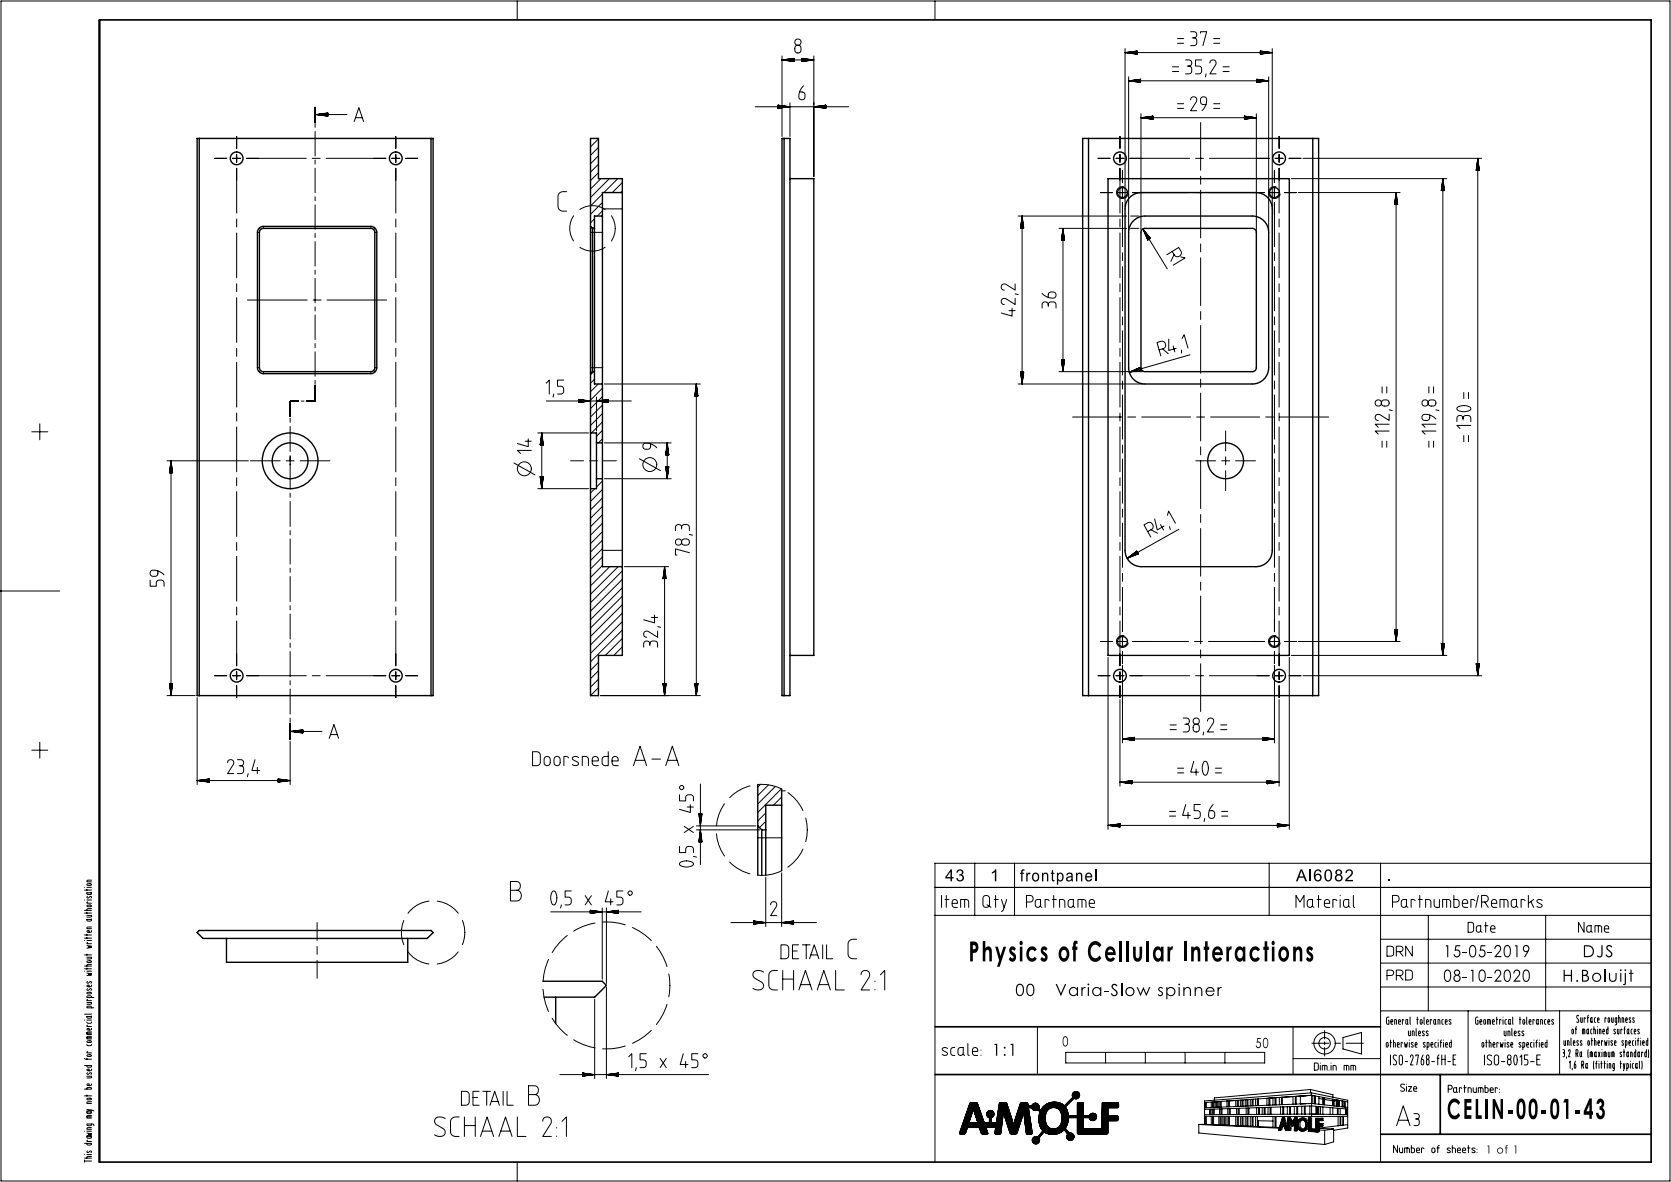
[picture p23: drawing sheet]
<svg xmlns="http://www.w3.org/2000/svg" width="420mm" height="297mm" viewBox="0 0 420 297" stroke-linecap="round" stroke-linejoin="round" font-family="sans-serif">
<defs><g id="words">
<text font-size="7.5" x="243.4" y="241.6">Physics of Cellular Interactions</text>
<text font-size="7.3" x="363.7" y="281.1">CELIN-00-01-43</text>
<g font-size="4.5">
<text x="265.2" y="250.3">Varia-Slow spinner</text>
<text x="392.6" y="246.7">H.Boluijt</text>
</g>
<g font-size="4.4">
<text x="362.8" y="240.5">15-05-2019</text>
<text x="397.7" y="240.5">DJS</text>
<text x="255.2" y="250.2">00</text>
<text x="362.8" y="246.7">08-10-2020</text>
</g>
<text font-size="4.3" x="256.4" y="221.5">frontpanel</text>
<g font-size="4.2">
<text x="237.5" y="221.4">43</text>
<text x="248.9" y="221.4">1</text>
<text x="325.7" y="221.4">Al6082</text>
<text x="348.5" y="221.4">.</text>
</g>
<text font-size="3.7" x="315.5" y="263.3">50</text>
<text font-size="3.5" x="267" y="262.9">0</text>
<text font-size="3" x="373.4" y="289.8">1 of 1</text>
</g></defs>
<g fill="none" stroke="#000" stroke-width=".25">
<path d="M.3 .3h419.5v296.5h-419.5zM130 .3v4.7M196.6 14.1v12.2M196.6 15.1h8M196.6 15.1l3 .4M196.6 15.1l3-.4v.8M196.7 15h2.9M197.1 15.1h2.5M197.5 14.9h2.1M197.5 15.2h2.1M197.9 14.9h1.7M197.9 15.2h1.7"/>
<path d="M198.3 14.8h1.3M198.7 14.8h.9M198.7 15.3h.9M199.1 14.7h.5M199.1 15.4h.5M199.4 15.4h.2M199.8 12.1a.82 .82 0 0 1 1-.7 .82 .82 0 0 1 .5 1.1 .81 .81 0 0 1-1 .8 .81 .81 0 0 1-.5-1.1M200.5 11.4a.78 .78 0 0 1-.6-1.2 .78 .78 0 0 1 1.3 0 .78 .78 0 0 1-.6 1.2M201.6 14.7h.4M201.6 14.8h.8M201.6 14.8h1.2M201.6 14.9h1.6"/>
<path d="M201.6 14.9h2M201.6 15h2.8M201.6 15.4h.1M201.6 15.4h.4M201.6 15.3h.8M201.6 15.2h2M201.6 15.1h2.4M203.2 15.2l-1.6 .1M204.6 14.1v30.3M204.6 15.1l-3-.4v.8M204.6 15.1l-3 .4M235 .3v4.7"/>
<path d="M282.8 12.2v39.8M282.8 13.2h37M283 13.2h2.8M283.4 13.1h2.4M283.4 13.3h2.4M283.7 19.3v38.6M283.7 13.1h2.1M284.1 13.4h1.7M284.5 13h1.3M284.5 13.4h1.3M284.9 12.9h.9M284.9 13.5h.9"/>
<path d="M285.3 12.9h.5M285.3 13.5h.5M285.7 12.8h.1M285.8 12.8v.8l-3-.4M285.8 12.8l-3 .4M286.2 20h.5M286.6 19.9h.1M286.7 19.9v.8M286.7 19.9l-3 .4M294.7 16.8h1.5M294.7 18h1.5M296 9.7h1.5"/>
<path d="M296 10.9h1.5M298 15.1h.8a.78 .78 0 0 1 .7 .7 .78 .78 0 0 1-.7 .8M298.4 16.6a.99 .99 0 0 1 1.1 .8 .99 .99 0 0 1-.7 1.2h-.8M299.3 8h.7a.78 .78 0 0 1 .8 .7 .78 .78 0 0 1-.7 .8M299.7 9.5a.99 .99 0 0 1 1.1 .8 .99 .99 0 0 1-.8 1.2h-.7M301.8 8.3v-.3h1.5l-1 3.5M302 15.1h-1.5v1.5h.8a1.01 1.01 0 0 1 .8 1 1.01 1.01 0 0 1-.8 1h-.8M303.2 18.6l-.2 .7M304.1 15.8a.78 .78 0 0 1 1-.7 .78 .78 0 0 1 .4 1.2l-1.4 2.3h1.6M305 9.7h1.6M305 10.9h1.6M307.4 16.8h1.5"/>
<path d="M307.4 18h1.5M315.9 19.9l3 .4M315.9 19.9v.8M315.9 19.9h.1M315.9 20h.5M316.8 12.8l3 .4M316.8 12.8v.8l3-.4M316.8 12.8h.1M316.8 12.9h.5M316.8 12.9h.9M316.8 13h1.2M316.8 13l2 .1"/>
<path d="M316.8 13.1h2.4M316.8 13.5h.9M316.8 13.4h1.2M316.8 13.4h1.6M316.8 13.2h2.8M317.3 13.5l-.5 .1M318.9 19.3v38.6M319.2 13.3h-2.4M319.8 12.2v39.8M54 39.8h3M58.5 39.8h2M59.5 34.3v3"/>
<path d="M59.5 38.8v2M62 39.8h15M78.5 39.8h2M79.2 26.9v3.1M79.2 31v1M79.2 33v6.2M79.2 28.8h8M79.6 28.8h2.8M80 28.7h2.4M80.3 28.9h2.1M80.3 28.7h2.1M80.7 29h1.7"/>
<path d="M80.7 28.6h1.7M81.1 29h1.3M81.1 28.6h1.3M81.5 29.1h.9M81.9 28.5h.5M82 39.8h15M82.3 29.2h.1M82.3 28.4h.1M82.4 28.4l-3 .4 3 .4M82.4 28.4v.8M89 30.5l1.2-3.5 1.2 3.5M89.4 29.6h1.7"/>
<path d="M98.5 39.8h2M99.5 34.3v3M99.5 38.8v2M102 39.8h3M150.4 39.1l-2 2M150.4 37l-2 2M150.4 34.9l-2 2M189.8 26.8h23.5M195.6 26.4l3 .4-3 .4M195.6 26.4v.8M195.6 26.4h.1M195.6 26.5h.8"/>
<path d="M195.6 26.6h1.2M195.6 26.6h1.6M195.6 26.7h2M195.6 26.7l2.8 .1M195.6 27.2h.1M195.6 27.2h.4M195.6 27.1h.8M195.6 26.9h2M195.6 26.9h2.4M196.6 27.3v7M197.2 27l-1.6 .1M198.6 25.8v8.5"/>
<path d="M201 23.1h.6a.88 .88 0 0 1 .7 1.3 .83 .83 0 0 1-1.1 .6 .83 .83 0 0 1-.4-1.2zM202 21.6l-1 1.5M204.7 26.8h2.9M205.1 26.9h2.5M205.5 26.7h2.1M205.5 26.9h2.1M205.9 26.6h1.7M205.9 27h1.7M206.3 26.6h1.3M206.7 26.5h.9M206.7 27.1h.9M207.1 27.2h.5"/>
<path d="M207.4 26.4h.2M207.4 27.2h.2M207.6 26.4l-3 .4 3 .4M207.6 26.4v.8M276 39.8h3M280.5 39.8h2M281.5 34.3v3M281.5 38.8v2M283.7 20.3h35.2M283.7 20.3l3 .4M283.9 20.3h2.8M284 39.8h15"/>
<path d="M284.3 20.2h2.4M284.6 20.2h2.1M284.6 20.4h2.1M285 20.1h1.7M285 20.5h1.7M285.4 20.5h1.3M285.8 20h.9M285.8 20.6h.9M286.6 20.7h.1M286.8 28.6v29.3M286.8 29.6h29M286.8 29.6l3 .4"/>
<path d="M286.8 29.6l3-.4v.8M287 29.5h2.8M287.4 29.5h2.4M287.4 29.7h2.4M287.7 29.7h2.1M288.1 29.4h1.7M288.5 29.3h1.3M288.5 29.8h1.3M288.9 29.3h.9M288.9 29.9h.9M289.3 29.2h.5M289.3 29.9h.5"/>
<path d="M289.7 30h.1M296 27.2h1.5M296 26.1h1.5M299.3 25.1a.78 .78 0 0 1 1-.7 .78 .78 0 0 1 .4 1.1l-1.4 2.3h1.5M300.5 39.8h2M301.8 30.8v12M303.1 26.3l.1-.4a.96 .96 0 0 0 .1-1 .96 .96 0 0 0-.8-.6 1.01 1.01 0 0 0-.8 1 1.01 1.01 0 0 0 .8 1h.6l-1 1.5M304 39.8h15M305 27.2h1.6M305 26.1h1.6M312.8 29.2h.5M312.8 29.3h.9"/>
<path d="M312.8 29.3h1.2M312.8 29.4h1.6M312.8 29.4l2.4 .1M312.8 29.5h2.8M312.8 30h.1M312.8 29.9h.5M312.8 29.9h.9M312.8 29.8h1.2M312.8 29.7h2.4M314.8 29.7l-2 .1M315.8 28.6v29.3M315.8 29.6l-3-.4v.8"/>
<path d="M315.8 29.6l-3 .4M315.9 20h.9M315.9 20.1h1.6M315.9 20.2h2M315.9 20.2h2.4M315.9 20.7h.1M315.9 20.5h1.2M315.9 20.5h1.6M315.9 20.4h2M316.8 20.6h-.9M318.7 20.3l-2.8 .1M318.9 20.3l-3 .4"/>
<path d="M320.5 39.8h2M321.5 34.3v3M321.5 38.8v2M324 39.8h3M327.5 39.8h44.9M371.4 39.8v130M371.4 39.8l-.4 3M371.4 39.8l.4 3M371.5 40v2.8M59.5 42.3v11.2M59.5 55v2M59.5 58.5v11.3"/>
<path d="M64.7 58.4h.5M65.1 57.3l.4 .4M66.2 56.9v.5M79.2 40.2v1M79.2 42.3v6.1M79.2 49.4v1.1M79.2 51.5v6.1M79.2 58.7v1M93.2 56.9v.5M94.2 58.4h.5M94.3 57.3l-.4 .4M99.5 42.3v11.2"/>
<path d="M99.5 55v2M99.5 58.5v11.3M142.4 48.2h-.8a1.24 1.24 0 0 0-1.3 1.1v2.6a1.24 1.24 0 0 0 1.3 1.2h.8M144.2 54.2a5.6 5.6 0 0 0 0 6.4M148.4 58.4h3M149.4 57.1l-.3 .3M149.4 55l-1 1M150.4 43.4l-2 2M150.4 41.3l-2 2M151 44.9l-2.6 2.6M151.4 52.5h5M151.4 53l-1.3 1.3"/>
<path d="M151.4 50.9l-3 3M151.4 48.7l-3 3M152.1 52.6a5.6 5.6 0 0 0-6.3 0M153.2 44.9l-4.8 4.7M153.7 54.2a5.7 5.7 0 0 1 0 6.4M155.3 44.9l-3.5 3.5M156.4 48l-.4 .4M156.4 45.9l-2.5 2.5M255.9 54.3h27.3M256.5 57.3h.8M256.5 57.2v.1M256.6 56.8v.5"/>
<path d="M256.6 56.4v.9M256.7 56v1.3M256.8 55.3v2M256.8 54.9v2.4M256.9 54.3v42.2M256.9 54.3l-.4 3M256.9 54.3l.4 3M256.9 54.5v2.8M257 54.9v2.4M257.1 55.6v1.7M257.1 56v1.3M257.2 56.4v.9"/>
<path d="M257.2 56.8v.5M257.3 57.2v.1M266.2 57.4h17M266.9 59.5v.9M266.9 59.1v1.3M267 58.7v1.7M267 58.4v2M267.1 57.6v2.8M267.2 57.4v36M267.2 57.4l-.4 3M267.2 57.4l.4 3M267.2 58v2.4"/>
<path d="M267.3 58.4v2M267.4 58.7v1.7M267.4 59.1v1.3M267.5 59.9v.5M276.6 48.4h3M281.1 48.4h2M281.5 42.3v11.2M281.5 55v2M281.5 58.5v11.3M282.1 42.9v3M282.1 47.4v2M282.1 50.9v11.1"/>
<path d="M282.5 46.9a1.5 1.5 0 0 0-1.8 1.1 1.5 1.5 0 0 0 1 1.8 1.5 1.5 0 0 0 1.9-1M284.2 54.3h2.1M284.2 57.4h2.1M284.6 48.4h14.1M287.3 57.5l6.1 10M287.3 57.5l1.2 2.8 .7-.4M287.3 57.5l1.9 2.4M287.4 57.7l1.5 2.4M287.5 58.1l1.2 2.1-1-1.8M287.8 58.8l.9 1.4M287.9 58.3l1 1.7M288.1 58.6l.9 1.4"/>
<path d="M288.1 59.5l.5 .7M288.3 59.8l.2 .5M288.4 58.9l.6 1.1M288.6 59.2l.5 .7M289.1 59.8v.1M300.2 48.4h2M301.8 44.3v2M301.8 47.8v12M303.7 48.4h14.1M319.3 48.4h2M320.3 42.9v3M320.3 47.4v2"/>
<path d="M320.3 50.9v11.1M320.7 46.9a1.5 1.5 0 0 0-1.8 1.1 1.5 1.5 0 0 0 1 1.8 1.5 1.5 0 0 0 1.9-1M321.5 42.3v11.2M321.5 55v2M321.5 58.5v11.3M322.8 48.4h3M324.6 44.9h39.1M326.3 48.4h25.6M350.5 51.3v.1M350.6 50.9v.5M350.6 50.5v.9M350.7 50.1v1.3"/>
<path d="M350.8 49.4v2M350.8 49v2.4M350.9 48.4v112.8M350.9 48.4l-.4 3M350.9 48.4l.4 3h-.8M350.9 48.6v2.8M351 49v2.4M351.1 49.7v1.7M351.1 50.1v1.3M351.2 50.5v.9M351.2 50.9v.5M362.3 47.9h.8"/>
<path d="M362.3 47.8v.1M362.3 47.4v.5M362.4 47v.9M362.4 46.6v1.3M362.5 45.9v2M362.6 45.5v2.4M362.7 44.9v119.8M362.7 44.9l-.4 3M362.7 44.9l.4 3M362.7 45.1v2.8M362.7 45.5v2.4M362.8 46.2v1.7"/>
<path d="M362.9 46.6v1.3M362.9 47v.9M363 47.4v.5M363 47.8v.1M371 42.8h.8M371.1 42.7v.1M371.1 42.3v.5M371.2 41.5v1.3M371.3 41.1v1.7M371.3 40.8v2M371.4 40.4v2.4M371.6 40.8v2"/>
<path d="M371.6 41.1v1.7M371.7 41.5v1.3M371.7 41.9v.9M371.8 42.7v.1M59.5 71.3v2M59.5 74.8v11.2M62.2 75.4h15M78.7 75.4h2M79.2 60.7v6.2M79.2 67.9v1M79.2 69.9v6.2M79.2 77.1v1"/>
<path d="M79.2 79.2v6.1M82.2 75.4h15M99.5 71.3v2M99.5 74.8v11.2M145.8 62.1a5.6 5.6 0 0 0 6.3 0M253.6 78.1h1.6M254.4 77.5v1.9l-2.7-.8M255.2 75v1.5l-2.3-1.4a.79 .79 0 0 0-1.2 .4 .79 .79 0 0 0 .7 1M255.2 71.4v1.5l-2.3-1.4a.79 .79 0 0 0-1.2 .4 .79 .79 0 0 0 .7 1M255.2 73.8l.7 .2M261.9 73.7l1.6 1M263.5 77a.99 .99 0 0 1 .8-1.1 .99 .99 0 0 1 1.1 .7v.8"/>
<path d="M263.5 76.6a.78 .78 0 0 0-.8-.7 .78 .78 0 0 0-.8 .7v.8M263.7 73.6l.2-.2a.98 .98 0 0 1 1.5 .7 1.05 1.05 0 0 1-1.7 .7l-.2-.1zM266.8 60.4h.8M266.8 60.3v.1M267.6 60.3v.1M281.5 71.3v2M281.5 74.8v11.2M282.1 63.5v2M282.1 67v11.1M282.1 79.6v2M288.4 60.2l.1 .1M294.6 63.2l.6 1a.97 .97 0 0 0 1.3 .1 .97 .97 0 0 0 .4-1.1l-.6-1-3 1.8"/>
<path d="M295.1 64l-.8 1.7M296.8 64.6l1.1 .2-3 1.8M301.8 61.3v2M301.8 64.8v12M301.8 78.3v2M320.3 63.5v2M320.3 67v11.1M320.3 79.6v2M321.5 71.3v2M321.5 74.8v11.2M59.5 87.5v2M59.5 91v11.3"/>
<path d="M64.7 92.4h.5M65.5 93.1l-.4 .3M66.2 93.4v.5M79.2 86.3v1.1M79.2 88.4v6.1M79.2 95.6v1M79.2 97.6v3.1M93.2 93.4v.5M93.9 93.1l.4 .3M94.2 92.4h.5M99.5 87.5v2M99.5 91v11.3"/>
<path d="M137.3 96.3l.8-.8v3.5M139.2 99l-.2 .8M141.7 95.5h-1.6v1.6h.8a1.01 1.01 0 0 1 .8 .9 1.01 1.01 0 0 1-.7 1h-.9M148.4 92.4h3M148.4 99.8v8.5M149.2 93.4l-.8 .8M149.4 95.3l-1 1M149.9 99.8v8.5M150.4 96.5l-2 1.9M151.4 99.7l-3 3M151.4 97.5l-3 3M151.9 96.5h24.1"/>
<path d="M174.6 99.4v.1M174.7 99v.5M174.7 98.6v.9M174.8 98.2v1.3M174.9 97.5v2M174.9 97.1v2.4M175 96.5v78.3M175 96.5l-.4 3M175 96.5l.4 3h-.8M175 96.7v2.8M175.1 97.1v2.4M175.2 97.8v1.7"/>
<path d="M175.3 98.2v1.3M175.3 98.6v.9M175.4 99v.5M255.9 96.5h31.4M256.5 93.5h.8M256.5 93.5l.4 3M256.5 93.5v.1M256.6 93.5v.5M256.6 93.5v.9M256.7 93.5v1.2M256.7 93.5l.1 2M256.8 93.5v2.4"/>
<path d="M256.9 93.5v2.8M257 93.5v2.4M257.1 93.5v1.6M257.1 93.5v1.2M257.2 93.5v.9M257.2 93.5v.5M257.3 93.5v.1M257.3 93.5l-.4 3M266.2 93.4h17.6M266.8 90.4h.8M266.8 90.4l.4 3M266.8 90.4v.1"/>
<path d="M266.8 90.4l.1 .9M266.9 90.4v1.2M267 90.4v1.6M267 90.4v2M267.1 90.4v2.8M267.2 90.4v2.4M267.3 90.4v2M267.4 90.4v1.6M267.5 90.4l-.1 1.2M267.5 90.4v.5M267.6 90.4v.1M267.6 90.4l-.4 3"/>
<path d="M281.5 87.5v2M281.5 91v11.3M282.1 83.1v11.1M282.1 95.7v2M282.1 99.2v11.1M286.6 92.3l.2 .8M286.6 92.3l-2.8 1.2M286.6 92.3l-.1 .1M286.6 92.4l-.4 .1M286.6 92.4l-1.2 .4M286.7 92.5l-1.6 .5M286.7 92.6l-2 .5"/>
<path d="M286.7 92.6l-2.3 .7M286.7 92.8l-2.3 .6M286.8 92.8l-2 .6h2.5M286.8 92.9l-1.6 .4M286.8 93l-1.2 .3M286.8 93l-.5 .1M286.8 93.1h-.1M286.8 93.1l-3 .4M291.3 87.9l1.1-.3a.97 .97 0 0 0 .5-1.2 .97 .97 0 0 0-1-.7l-1.1 .4 1 3.3M292.2 87.6l1.4 1.3M293.8 85.2v2.8l1.8-.5M294.9 86.9l.4 1.5"/>
<path d="M296.9 87.9l.1 .8M297.1 85.1l.5-1 1 3.4M299.1 89.2l-15.3 4.3M301.8 81.8v12M301.8 95.3v2M301.8 98.8v12M320.3 83.1v11.1M320.3 95.7v2M320.3 99.2v11.1M321.5 87.5v2M321.5 91v11.3M347.4 97.2v1.5"/>
<path d="M348.6 97.2v1.5M359.1 97.2v1.5M360.3 97.2v1.5M367.9 98.6v1.6M369.1 98.6v1.6M8 108.5h4M10 106.5v4M42 115.8h20.4M42.6 118.8h.8M42.6 118.7v.1M42.7 118.3v.5M42.8 117.5v1.3"/>
<path d="M42.8 117.1v1.7M42.9 116.8v2M42.9 116.4v2.4M43 115.8v59M43 115.8l-.4 3M43 115.8l.4 3M43.1 116.4v2.4M43.1 116.8v2M43.2 117.1v1.7M43.2 117.5v1.3M43.3 117.9v.9M43.4 118.7v.1"/>
<path d="M59.5 103.8v2M59.5 107.3v11.2M62.9 115.8h7.5M71.9 115.8h2M72.9 100.9v3.1M72.9 105.1v1M72.9 107.2v6.2M72.9 114.5v8.4M73 100.8h2M75.4 115.8h7.5M75.7 100.8h.7M77.1 100.8h2"/>
<path d="M99.5 103.8v2M99.5 107.3v11.2M129.2 116.3l5.3 3M132 110.9h1.5M132.8 110.3v1.9l-2.8-.7M133.5 113.2h-3.5l.8 .7M135.2 108.8h12.7M135.8 119.8h.8M135.8 119.8l.4 3M135.8 111.8h.8M135.8 111.7v.1M135.8 119.8v.1"/>
<path d="M135.8 111.3v.5M135.8 119.8v.5M135.9 119.8v1.2M135.9 110.5v1.3M136 110.1v1.7M136 119.8v1.6M136 109.8v2M136 119.8v2M136.1 109.4v2.4M136.1 119.8v2.4M136.2 108.8v14M136.2 108.8l-.4 3"/>
<path d="M136.2 108.8l.4 3M136.2 109.4v2.4M136.2 119.8v2.4M136.3 109.8v2M136.3 119.8v2M136.3 110.1v1.7M136.3 119.8v1.6M136.4 110.5v1.3M136.4 119.8v1.2M136.5 111.3v.5M136.5 119.8v.5M136.5 111.7v.1"/>
<path d="M136.5 119.8v.1M136.6 119.8l-.4 3M137.3 100.8h21.4M143.4 115.8h3.3M145.4 100.8h2.8M145.4 100.4h.1M145.4 100.4h.5M145.4 100.5h.9M145.4 100.5h1.3M145.4 100.6h2.1M145.4 100.7h2.4M145.4 100.4l3 .4-3 .4"/>
<path d="M145.4 100.4v.8M145.4 101.1h.1M145.4 101.1h.5M145.4 101h.9M145.4 101h1.3M145.4 100.8h2.4M147.5 100.9h-2.1M148.2 115.8h2M150.1 100.8h2.8M150.5 100.7h2.4M150.5 100.8h2.4M150.9 100.6h2"/>
<path d="M151.3 100.9h1.6M151.4 110.3l-1 1M151.4 108.1l-1.5 1.5M151.4 106l-2.7 2.8M151.4 103.9l-3 3M151.4 101.8l-3 3M151.7 100.5h1.2M151.7 101h1.2M151.7 115.8h3.2M151.9 111.3h16.8M152 100.5h.9M152 101h.9"/>
<path d="M152.4 100.4h.5M152.4 101.1h.5M152.8 100.4h.1M152.8 101.1h.1M152.9 100.4l-3 .4 3 .4M152.9 100.4v.8M160.7 115.3l5.3 3M163.5 111.5l-.4-.1a.96 .96 0 0 0-1-.1 .96 .96 0 0 0-.5 .9 1.01 1.01 0 0 0 1 .7 1.01 1.01 0 0 0 .9-.8v-.6l1.6 1M167.3 114.3h.8M167.3 117.3h.8M167.3 117.3l.4 3M167.3 114.2v.1"/>
<path d="M167.3 117.3v.1M167.4 117.3v.9M167.4 113.4v.9M167.5 113v1.3M167.5 117.3v1.2M167.5 112.6v1.7M167.5 117.3v1.6M167.6 112.3v2M167.6 117.3v2M167.6 117.3l.1 2.8M167.7 111.5v2.8M167.7 111.3v9"/>
<path d="M167.7 111.3l-.4 3M167.7 111.3l.4 3M167.8 111.9v2.4M167.8 117.3v2.4M167.8 112.3v2M167.8 117.3v2M167.9 112.6v1.7M167.9 117.3v1.6M167.9 113v1.3M168 117.3l-.1 1.2M168 113.8v.5M168 117.3v.5"/>
<path d="M168.1 114.2v.1M168.1 117.3v.1M168.1 117.3l-.4 3M269.6 104.8h12.3M281.5 103.8v2M281.5 107.3v11.2M282.1 111.8v2M282.1 115.3v11.2M283.4 104.8h2M286.9 104.8h12.4M300.6 115.8h5M300.8 104.8h2"/>
<path d="M301.8 112.3v2M301.8 115.8v12M304.3 104.8h12.3M307.1 115.8h2M308.1 108.3v5M308.1 114.8v2M308.1 118.3v5M310.6 115.8h5M318.1 104.8h2M320.3 111.8v2M320.3 115.3v11.2M321.5 103.8v2"/>
<path d="M321.5 107.3v11.2M321.6 104.8h12.4M347.2 101.2a.78 .78 0 0 0-1.2-.6 .78 .78 0 0 0 0 1.3 .78 .78 0 0 0 1.2-.6M347.4 100.7l.3-.2a.98 .98 0 0 1 1.5 .8 .88 .88 0 0 1-1.3 .7 .79 .79 0 0 1-.7-.5 .79 .79 0 0 1 .2-.8zM347.4 110.8v1.6M348.6 110.8v1.6M349.2 108.3h-3.5l.7 .8M349.2 106.6h-3.5l.7 .8M349.2 104.1v1.6l-2.3-1.5a.79 .79 0 0 0-1.2 .4 .79 .79 0 0 0 .7 1.1M349.2 103l.7 .2M359 101.2a.78 .78 0 0 0-1.2-.6 .78 .78 0 0 0 0 1.3 .78 .78 0 0 0 1.2-.6M359.1 100.7l.3-.2a.98 .98 0 0 1 1.5 .8 .88 .88 0 0 1-1.2 .7 .79 .79 0 0 1-.7-.5 .79 .79 0 0 1 .1-.8z"/>
<path d="M359.1 110.8v1.6M359.4 104.3l-.4-.1a.96 .96 0 0 0-1.1-.1 .96 .96 0 0 0-.5 .9 1.01 1.01 0 0 0 1 .7 1.01 1.01 0 0 0 1-.8v-.6l1.5 1M360.3 110.8v1.6M360.9 108.3h-3.5l.8 .8M360.9 106.6h-3.5l.8 .8M360.9 103l.8 .2M366.4 102.3a2.97 2.97 0 0 1 3.2 .2l.1 .1a1.82 1.82 0 0 1-2.3 .8l-.9-.3a.47 .47 0 0 1-.1-.8zM367.7 105.5a.99 .99 0 0 1 .8-1.1 .99 .99 0 0 1 1.2 .8v.7M367.7 105.1a.78 .78 0 0 0-.8-.7 .78 .78 0 0 0-.7 .8v.7M367.9 109.4v1.6M369.1 109.4v1.6M369.7 106.9h-3.5l.8 .8"/>
<path d="M59.5 120v2M59.5 123.5v11.3M59.5 136.3v2M59.5 139.8v11.2M72.9 123.9v1.1M72.9 126v6.3M72.9 133.3v1.1M72.9 135.4v6.3M99.5 120v2M99.5 123.5v11.3M99.5 136.3v2M99.5 139.8v11.2"/>
<path d="M135.2 122.8h12.7M149.5 122.8l-1.1 1.1M151.4 138.3h5M151.4 140l-3 3M151.4 137.8l-3 3M151.4 135.7l-3 3M151.4 133.6l-3 3M151.4 131.5l-3 3M151.4 129.4l-3 3M151.4 127.2l-3 3M151.4 125.1l-3 3M151.4 123l-3 3"/>
<path d="M151.4 120.9l-1.5 1.5M151.9 120.3h16.8M171.3 136.1a.78 .78 0 0 0-1.2-.6 .78 .78 0 0 0 0 1.4 .78 .78 0 0 0 1.2-.6M171.3 132.9a.99 .99 0 0 1 .8-1.1 .99 .99 0 0 1 1.2 .8v.8M171.3 132.5a.78 .78 0 0 0-.8-.7 .78 .78 0 0 0-.7 .8v.8M171.5 135.6l.3-.1a.98 .98 0 0 1 1.5 .7 .94 .94 0 0 1-1.2 .8 .94 .94 0 0 1-.6-1.4zM173.3 134.3l.7 .2M173.3 138.9l-3.5-1v1.6h.3M281.5 120v2M281.5 123.5v11.3M281.5 136.3v2M281.5 139.8v11.2"/>
<path d="M282.1 128v2M282.1 131.5v11.1M284.9 139.6l1.1-.6-1.4 .8M285.3 138.8l.5-.3-.8 .5M285.7 138.5l.4 .7M285.7 138.5l-2.4 1.8M285.7 138.5h-.1M285.8 138.6l-1.4 .9M285.9 138.7l-1.8 1M285.9 138.8l-2.1 1.1M285.9 138.8l-2.4 1.4M286 138.9l-2.2 1.2"/>
<path d="M286.1 139.1l-.8 .4M286.1 139.1l-.4 .3M286.1 139.2h-.1M286.1 139.2l-2.8 1.1M288.5 133.6l1-.6a.97 .97 0 0 0 .2-1.2 .97 .97 0 0 0-1.2-.5l-1 .6 1.7 3M289.3 133.1l1.7 .9M290.2 130.4l.7 2.7 1.7-.9M291.7 131.8l.7 1.4M293.4 129.5l.3-1.1 1.7 3.1M293.9 132.3l.3 .8M296.3 133l-13 7.3M301.8 129.3v2"/>
<path d="M301.8 132.8v12M320.3 128v2M320.3 131.5v11.1M321.5 120v2M321.5 123.5v11.3M321.5 136.3v2M321.5 139.8v11.2M0 148.5h15M37.7 145.8v1.5h1.6v-.8a1.01 1.01 0 0 1 .9-.8 1.01 1.01 0 0 1 1 .8v.8M39.7 143.5l-.4-.2a.96 .96 0 0 0-1-.1 .96 .96 0 0 0-.6 .9 1.01 1.01 0 0 0 1 .7 1.01 1.01 0 0 0 1-.8v-.5l1.5 .9M59.5 152.5v2M59.5 156v11.3"/>
<path d="M72.9 142.8v1M72.9 144.9v6.2M72.9 152.2v1M72.9 154.3v6.3M99.5 152.5v2M99.5 156v11.3M151.4 142.1l-3 3M153.2 142.4l-4.8 4.8M155.4 142.4l-7 6.9M156.4 158.3l-8 8M156.4 156.2l-8 8M156.4 154.1l-8 8"/>
<path d="M156.4 151.9l-8 8M156.4 149.8l-8 8M156.4 147.7l-8 8M156.4 145.6l-8 8M156.4 143.5l-8 8M156.9 142.4h11.1M163.7 155.1h1.6M164.5 154.6v1.9l-2.7-.8M165.3 158.6v1.5l-2.3-1.4a.79 .79 0 0 0-1.2 .4 .79 .79 0 0 0 .8 1M165.3 157.5l.8 .1M166.7 145.3v.1M166.7 144.9v.5"/>
<path d="M166.8 144.5v.9M166.9 143.7v1.7M166.9 143.4v2M167 143v2.4M167 142.4v32.4M167 142.4l-.4 3M167 142.4l.4 3h-.8M167.1 142.6v2.8M167.1 143v2.4M167.2 143.7v1.7M167.3 144.1v1.3M167.3 144.5v.9"/>
<path d="M167.4 144.9v.5M281.5 152.5v2M281.5 156v11.3M282.1 144.1v2M282.1 147.6v11.1M282.5 159.7a1.5 1.5 0 0 0-1.8 1.1 1.5 1.5 0 0 0 1 1.8 1.5 1.5 0 0 0 1.9-1M301.8 146.3v2M301.8 149.8v12M320.3 144.1v2M320.3 147.6v11.1M320.7 159.7a1.5 1.5 0 0 0-1.8 1.1 1.5 1.5 0 0 0 1 1.8 1.5 1.5 0 0 0 1.9-1M321.5 152.5v2"/>
<path d="M321.5 156v11.3M350.5 158.2h.8l-.4 3M350.5 158.2l.4 3M350.5 158.2v.1M350.6 158.2v.5M350.6 158.2v.9M350.7 158.2v1.2M350.7 158.2l.1 2M350.8 158.2v2.4M350.9 158.2v2.8M351 158.2v2.4M351.1 158.2v1.6"/>
<path d="M351.1 158.2v1.2M351.2 158.2v.9M351.3 158.2l-.1 .5M42 174.8h7M42.6 171.8h.8M42.6 171.8l.4 3M42.6 171.8v.1M42.7 171.8v.5M42.7 171.8l.1 1.2M42.8 171.8v1.6M42.9 171.8v2M42.9 171.8v2.4"/>
<path d="M43.1 171.8v2.4M43.1 171.8v2M43.2 171.8v1.6M43.2 171.8v1.2M43.3 171.8v.9M43.4 171.8v.1M43.4 171.8l-.4 3M49.5 175.3v21.8M54 169.8h3M58.5 169.8h2M59.5 168.8v2M59.5 172.3v3"/>
<path d="M62 169.8h15M72.9 161.6v1.1M72.9 163.7v6.3M72.9 171v1.1M72.9 173.1v6.3M78.5 169.8h2M82 169.8h15M98.5 169.8h2M99.5 168.8v2M99.5 172.3v3M102 169.8h3M150.4 172.8l-2 2"/>
<path d="M150.4 170.7l-2 2M150.4 168.5l-2 2M150.4 166.4l-2 2M150.9 174.8h25.1M156.4 164.7h.1M156.4 162.5l-2.1 2.2M156.4 160.4l-4.2 4.3M163.3 162.2a.99 .99 0 0 1 .8-1.1 .99 .99 0 0 1 1.2 .7v.8M163.3 161.8a.78 .78 0 0 0-.8-.7 .78 .78 0 0 0-.7 .7v.8M166.6 171.8h.8l-.4 3M166.6 171.8l.4 3M166.7 171.8v.1"/>
<path d="M166.7 171.8v.5M166.8 171.8v.9M166.8 171.8l.1 1.6M166.9 171.8v2M167 171.8v2.4M167.1 171.8v2.8M167.2 171.8l-.1 2.4M167.2 171.8v1.6M167.3 171.8v1.2M167.3 171.8v.9M167.4 171.8v.5M174.6 171.8h.8l-.4 3"/>
<path d="M174.6 171.8l.4 3M174.6 171.8v.1M174.7 171.8v.5M174.7 171.8v.9M174.8 171.8v1.2M174.8 171.8l.1 2M174.9 171.8v2.4M175 171.8v2.8M175.1 171.8v2.4M175.2 171.8v1.6M175.3 171.8v1.2M175.3 171.8v.9"/>
<path d="M175.4 171.8v.5M276 169.8h3M276.6 161.2h3M278.5 165.2v43.2M280.5 169.8h2M281.1 161.2h2M281.5 168.8v2M281.5 172.3v3M281.5 175.8v21.7M282.1 160.2v2M282.1 163.7v3M282.1 167.2v19.5"/>
<path d="M284 169.8h15M284.6 161.2h14.1M300.2 161.2h2M300.5 169.8h2M301.8 166.8v12M301.8 163.3v2M303.7 161.2h14.1M304 169.8h15M319.3 161.2h2M320.3 167.2v19.5M320.3 160.2v2M320.3 163.7v3"/>
<path d="M320.5 169.8h2M321.5 168.8v2M321.5 172.3v3M321.5 175.8v21.7M322.8 161.2h3M324 169.8h3M324.1 165.2v43.2M324.6 164.7h39.1M326.3 161.2h25.6M327.5 169.8h44.9M362.3 161.7h.8M362.3 161.7l.4 3"/>
<path d="M362.3 161.7v.1M362.3 161.7v.5M362.4 161.7v.9M362.4 161.7v1.2M362.5 161.7v2M362.6 161.7v2.4M362.7 161.7v2.8M362.8 161.7l-.1 2.4M362.8 161.7v1.6M362.9 161.7v1.2M362.9 161.7v.9M363 161.7v.5"/>
<path d="M363 161.7v.1M363.1 161.7l-.4 3M371 166.8h.8M371 166.8l.4 3M371.1 166.8v.1M371.1 166.8v.5M371.2 166.8v1.2M371.3 166.8v1.6M371.3 166.8v2M371.4 166.8v2.4M371.5 166.8v2.8M371.6 166.8v2"/>
<path d="M371.6 166.8v1.6M371.7 166.8v1.2M371.8 166.8l-.1 .9M371.8 166.8v.1M371.8 166.8l-.4 3M8 188.5h4M10 186.5v4M49.5 196.1h23.4M49.7 196.2h2.8M50.1 196.1h2.4M50.5 196.3h2M50.5 196h2"/>
<path d="M50.9 196.3h1.6M50.9 196h1.6M51.3 196.4h1.2M51.7 196.4h.8M51.7 195.8h.8M52.1 196.5h.4M52.1 195.8h.4M52.4 195.7h.1M52.5 195.7v.8l-3-.4M52.5 195.7l-3 .4M57.2 191.7a.78 .78 0 0 1 1-.8 .78 .78 0 0 1 .4 1.2l-1.4 2.3h1.5M59.7 190.9h.8a.78 .78 0 0 1 .7 .7 .78 .78 0 0 1-.7 .8"/>
<path d="M60.1 192.4a.99 .99 0 0 1 1.1 .8 .99 .99 0 0 1-.7 1.2h-.8M62.4 194.4l-.2 .8M64.1 190.9l-.8 2.7h2M64.7 192.8v1.6M69.9 196.4h.9M69.9 196.4h1.3M69.9 196.3h1.7M69.9 196.3h2.1M69.9 195.7h.1M69.9 195.8h.5M69.9 195.8h.9M69.9 195.9l1.7 .1"/>
<path d="M69.9 196h2.1M69.9 196.1h2.4M69.9 195.7l3 .4M69.9 195.7v.8l3-.4M70.4 196.5h-.5M72.7 196.2h-2.8M72.9 180.5v1M72.9 182.6v3.1M72.9 183.8h8M72.9 186.3v10.8M73.3 183.8h2.8M73.7 183.9h2.4"/>
<path d="M74.1 183.9h2M74.1 183.7h2M74.5 184h1.6M74.5 183.6h1.6M74.8 183.6h1.3M75.2 184.1h.9M75.2 183.5h.9M75.6 184.1h.5M76 184.2h.1M76 183.4h.1M76.1 183.4l-3 .4 3 .4M76.1 183.4v.8"/>
<path d="M82.7 185.5l1.2-3.5 1.2 3.5M83.1 184.6h1.7M133.9 188.9h1.2l.6 .5 .1 2.2-.2 .5-.3 .2-1.4 .1zM136.9 190.3l.6-.2a.75 .75 0 0 1 .8 .7v.8a.77 .77 0 0 1-.8 .8 .77 .77 0 0 1-.7-.8zM139.4 190.3l.6-.2a.75 .75 0 0 1 .8 .7v.8a.77 .77 0 0 1-.8 .8 .77 .77 0 0 1-.8-.8zM142.9 190.4l-.4-.3h-.8v2.3M145.4 190.4l-.8-.3a.5 .5 0 0 0-.7 .2 .5 .5 0 0 0 .2 .6l1.1 .6a.53 .53 0 0 1 .1 .7 .53 .53 0 0 1-.7 .2l-.7-.3M146.4 192.4v-2.3h.7a.75 .75 0 0 1 .8 .7v1.6M148.8 191.2h1.6a.83 .83 0 0 0-.3-1 .83 .83 0 0 0-1 0l-.3 .6v.8a.75 .75 0 0 0 .8 .8h.8M152.9 188.9v3.5h-.8a.75 .75 0 0 1-.8-.8v-.8a.75 .75 0 0 1 .8-.7h.8M153.8 191.2h1.6a.83 .83 0 0 0-.3-1 .83 .83 0 0 0-1 0l-.3 .6v.8a.75 .75 0 0 0 .8 .8h.8M159.2 192.4l1.7-4.9 1.6 4.9"/>
<path d="M159.7 191h2.4M163.8 190.7h2.2M167.3 192.4l1.7-4.9 1.6 4.9M167.8 191h2.4M170.8 199.7v1.5h1.5v-.7a1.01 1.01 0 0 1 1-.8 1.01 1.01 0 0 1 1 .7v.8M170.8 197.7l.4-.3h.3l.4 .3v.4l-.4 .3h-.3l-.4-.3zM176 197v20.3M188.5 197.5a10.8 10.8 0 0 0-5.1 2.9M190.5 197.1a10.7 10.7 0 0 1 5.8 1.1M191.2 197.1l-.7 .7M193.2 197.2l-2.7 2.7M194.9 197.6l-4.4 4.4"/>
<path d="M196.4 198.2l-5.9 5.9M196.5 198.7h.9M198 199.2a10.9 10.9 0 0 1 3.8 4.5M281.5 196.5h40M281.5 196.5l3 .4M281.7 196.5h2.8M282.1 196.6h2.4M282.1 185.7h38.2M282.1 185.7l3 .4M282.3 185.6h2.8M282.5 196.4h2M282.5 196.7h2"/>
<path d="M282.7 185.7h2.4M282.8 196.4h1.7M282.8 196.7h1.7M283.1 185.8h2M283.1 185.5h2M283.2 196.3h1.3M283.5 185.8h1.6M283.5 185.5h1.6M283.6 196.3h.9M283.6 196.8h.9M283.9 185.4h1.2M284 196.9h.5"/>
<path d="M284.3 186h.8M284.3 185.4h.8M284.4 196.2h.1M284.4 196.9h.1M284.5 196.1v.8M284.5 196.1l-3 .4M284.6 186h.5M285 186.1h.1M285 185.3h.1M285.1 185.3v.8M285.1 185.3l-3 .4M294.1 182.2h1.5"/>
<path d="M294.1 183.3h1.5M296 193h1.5M296 194.2h1.5M297.4 180.4h.8a.78 .78 0 0 1 .7 .8 .78 .78 0 0 1-.7 .8M297.8 182a.99 .99 0 0 1 1.1 .8 .99 .99 0 0 1-.7 1.1h-.8M299.9 182.7a.82 .82 0 0 1 1-.7 .82 .82 0 0 1 .5 1.1 .81 .81 0 0 1-1 .8 .81 .81 0 0 1-.5-1.1M300 191.3l-.7 2.7h1.9M300.6 182a.78 .78 0 0 1-.6-1.2 .78 .78 0 0 1 1.3 0 .78 .78 0 0 1-.6 1.2M300.6 193.2v1.6M302.6 183.9l-.2 .8M302.7 191.4a.69 .69 0 0 1 .7 .1 .69 .69 0 0 1 .2 .7 2.42 2.42 0 0 1-.6 2.6 1.82 1.82 0 0 1-.8-2.3zM303.5 181.2a.78 .78 0 0 1 1-.7 .78 .78 0 0 1 .4 1.1l-1.4 2.3h1.6"/>
<path d="M305.5 193h1.5M305.5 194.2h1.5M306.8 182.2h1.6M306.8 183.3h1.6M317.3 186.1h.1M317.3 186h.5M317.3 186h.9M317.3 185.8h2.1M317.3 185.7h2.4M317.3 185.3h.1M317.3 185.3l.9 .1M317.3 185.4h1.3"/>
<path d="M317.3 185.5h1.7M317.3 185.5h2.1M317.3 185.6h2.8M317.3 185.3l3 .4M317.3 185.3v.8M318.5 196.5h2.8M318.5 196.4h2M318.5 196.4h1.6M318.5 196.3h1.3M318.5 196.2l.9 .1M318.5 196.2h.1M318.5 196.1l3 .4"/>
<path d="M318.5 196.1v.8M318.5 196.9h.1M318.5 196.9h.5M318.5 196.8h.9M318.5 196.7h2M318.5 196.6h2.4M319 185.8l-1.7 .1M320.1 196.7l-1.6 .1M320.3 185.7l-3 .4M321.5 196.5l-3 .4M170.8 212.7v1.5h1.5v-.7a1.01 1.01 0 0 1 1-.8 1.01 1.01 0 0 1 1 .7v.8M170.9 216.8a2.9 2.9 0 0 1 3.4 .1v.1a1.82 1.82 0 0 1-2.3 .8l-.9-.3a.47 .47 0 0 1-.2-.7z"/>
<path d="M172 207.6l2.3 1.6M172.7 202.8h1.6M173.5 202.2v1.9l-2.7-.7M174.3 215.2l.8 .2M174.3 207.6l-2.3 1.6M175 207.5h15M175 208.5h16M175.6 204.5h.8l-.4 3zM175.7 204.5v.5M175.7 211v.5M175.8 210.6v.9M175.8 204.5v.9"/>
<path d="M175.8 210.3v1.2M175.8 204.5v1.3M175.9 209.9v1.6M175.9 204.5v1.7M175.9 204.5l.1 2.4M176 209.1v2.4M176 208.7v2.8M176 204.5v2.8M176 208.5l.4 3h-.8zM176.1 209.1v2.4M176.1 204.5v2.4M176.2 209.5v2"/>
<path d="M176.2 204.5v2.1M176.3 210.3v1.2M176.3 204.5v1.3M176.3 210.6v.9M176.3 204.5v.9M176.4 211v.5M176.4 204.5v.5M176.4 204.5v.1M176.4 211.4v.1M180.1 209.5a11.2 11.2 0 0 0 2 5.6M182.1 202a11.2 11.2 0 0 0-2 5.5M183.4 216.6a10.8 10.8 0 0 0 5.1 3"/>
<path d="M190.5 210.5h6M192.5 206.4l-1.6 1.6M192.5 204.3l-2 2M196.3 218.9a10.7 10.7 0 0 1-5.8 1M196.5 219.3v13.5M196.5 200.3l-2.1 2M201.8 213.4a10.9 10.9 0 0 1-3.8 4.5M202.5 205.6a11.3 11.3 0 0 1 0 5.9M245 216.9v13.1M255 216.9v13.1M278.5 207.4l3-.4v.8M278.5 207.4h45.6"/>
<path d="M278.5 207.4l3 .4M278.7 207.4h2.8M279.1 207.5h2.4M279.1 207.3h2.4M279.5 207.5h2M279.8 207.2h1.7M280.2 207.6h1.3M280.2 207.2h1.3M280.6 207.7h.9M280.6 207.1h.9M281 207.7h.5M281 207.1h.5"/>
<path d="M281.4 207.8h.1M293.9 203.9h1.6M293.9 205.1h1.6M298 202.1l-.8 2.8h2M298.6 204.1v1.5M301.7 202.1h-1.6v1.6h.8a1.01 1.01 0 0 1 .8 .9 1.01 1.01 0 0 1-.7 1h-.9M302.8 205.6l-.2 .8M303.9 203.7h.6a.88 .88 0 0 1 .8 1.2 .83 .83 0 0 1-1.1 .7 .83 .83 0 0 1-.4-1.2zM304.9 202.1l-1 1.6M307.1 203.9h1.5M307.1 205.1h1.5M319 216.9v13.1"/>
<path d="M321.1 207.8h.1M321.1 207.7h.5M321.1 207.7h.8M321.1 207.6h1.2M321.1 207.5h2.4M321.1 207l.5 .1M321.1 207.1h.8M321.1 207.2h1.2M321.1 207.2h1.6M321.1 207.3h2.4M321.1 207.4h2.8M323.1 207.5l-2 .1"/>
<path d="M324.1 207.4l-3-.4v.8M324.1 207.4l-3 .4M347 216.9v75.1M21.2 229.4h1.8M21.2 228.7h1.8M21.2 239.9h1.8M21.2 236.3h.1M21.2 235.7h1.8M21.2 234.9h1.8M21.2 226.1h.1M21.2 223.6h1.8M21.2 223h.1"/>
<path d="M21.8 237.6l1.2 .2-.8 .1 .8 .2-1.2 .1M21.8 231h.8a.25 .25 0 0 1 .4 .2 .25 .25 0 0 1-.4 .2h-.6zM21.8 230h1.2l-.1 .4h-1.1M21.8 224.3h.8a.25 .25 0 0 1 .4 .3 .25 .25 0 0 1-.4 .2l-.7-.1zM21.8 223.4v.4M21.8 229.2v.3M21.8 234.7v.3M21.8 235.5v.3M21.8 239.7v.4M21.8 236.3h1.2M21.8 226.1h1.2M21.8 223h1.2"/>
<path d="M21.9 227.5l.7-.1a.25 .25 0 0 1 .4 .2 .25 .25 0 0 1-.4 .2h-.6zM21.9 222.2l.7-.1a.25 .25 0 0 1 .4 .2 .25 .25 0 0 1-.4 .2l-.6-.1zM22 225.2a.24 .24 0 0 0-.1 .4 .24 .24 0 0 0 .4 0l.3-.3a.24 .24 0 0 1 .3 0 .24 .24 0 0 1 0 .4M22 236.8l-.2 .3h1.2M22 226.6l-.2 .3h1.2M23 233.8l-.1 .4-.7 .1a.25 .25 0 0 1-.4-.3 .25 .25 0 0 1 .4-.2h.2v.5M23 232.9h-.9l-.3 .2v.3h1.2M23 228.3l-1 .1-.2 .3M23 221.2h-.9l-.3 .1v.3h1.2M23 230.9l-.2 .2M23 224.2l-.2 .2M79.7 231.8v4.5"/>
<path d="M79.7 237.8v2M101.5 231.3a7.9 7.9 0 0 0 0 6.1M102.5 239.2a7.7 7.7 0 0 0 5.3 3M107.8 226.4a7.7 7.7 0 0 0-5.3 3.1M109.9 226.4a7.9 7.9 0 0 1 5.3 3.1M115.2 239.2a7.9 7.9 0 0 1-5.3 3M116.2 231.3a7.7 7.7 0 0 1 0 6.1M128.3 223.7h1.6a1.36 1.36 0 0 1 1.1 1.3 1.36 1.36 0 0 1-1.1 1.4h-1.6v-4.9h1.5a1.13 1.13 0 0 1 1 1.1 1.13 1.13 0 0 1-1 1.1M138.4 229.1h22.8M138.9 224a.69 .69 0 0 1 .7 .1 .69 .69 0 0 1 .3 .7 2.42 2.42 0 0 1-.7 2.6 1.82 1.82 0 0 1-.7-2.3zM141.1 227.4l-.2 .7M142.6 235.1a14.7 14.7 0 0 0-3.8 4.3"/>
<path d="M143.6 223.9h-1.6v1.5h.8a1.01 1.01 0 0 1 .8 1 1.01 1.01 0 0 1-.7 1h-.9M147.1 225.1l1.5 2.3M148.4 229.4h.8M148.4 229.4h1.2M148.4 229.3h1.6M148.4 229.1h2.8M148.4 228.7h.1M148.4 228.8h.5M148.4 228.8h.8M148.4 228.9h1.2M148.4 228.9l2 .1M148.4 229h2.4"/>
<path d="M148.4 228.7l3 .4-3 .4zM148.6 225.1l-1.5 2.3M148.9 229.5h-.5M149.5 231.9a14.6 14.6 0 0 0-5.3 2.1M150.8 229.2h-2.4M151.4 228.1v18M151.5 231.7a15 15 0 0 1 5.7 .7M152.4 228.1v19M152.4 229.1l3-.4v.8zM152.6 229.1h2.8M152.9 223.9l-.8 2.7h2M153 229.2h2.4"/>
<path d="M153 229h2.4M153.4 229h2M153.5 225.8v1.6M153.8 229.3h1.6M154.2 229.4h1.2M154.2 228.9h1.2M154.5 229.4h.9M154.5 228.8h.9M154.9 229.5h.5M154.9 228.8h.5M155.3 228.7h.1M156.6 223.9h-1.6v1.5h.8a1.01 1.01 0 0 1 .8 1 1.01 1.01 0 0 1-.7 1h-.9"/>
<path d="M157.9 224.2l.3-.3h.4l.3 .3v.4l-.3 .3h-.4l-.3-.3zM159 233.1a15.5 15.5 0 0 1 4.7 3.2M165 237.8a14.8 14.8 0 0 1 2.6 5.1M183.7 231.8h21.5M189.5 232.2h.1M189.5 232h1.2M189.5 232h1.6M189.5 231.9h2M189.5 231.4h.1M189.5 231.5h.5M189.5 231.5h.8M189.5 231.6h1.6"/>
<path d="M189.5 231.7h2M189.5 231.7h2.4M189.5 231.4l3 .4-3 .4M189.5 231.4v.8M190.3 232.1h-.8M192.3 231.8l-2.8 .1M192.5 220.4v12.4M193.7 227.3a.78 .78 0 0 1 1-.7 .78 .78 0 0 1 .4 1.2l-1.4 2.3h1.5M196.3 237.4h1.3l.6 .5v2.2l-.1 .5-.4 .2-1.4 .1zM196.7 231.8h2.8M197 231.7h2.5M197.4 231.9h2.1"/>
<path d="M197.4 231.7h2.1M197.8 232h1.7M197.8 231.6h1.7M198.2 232h1.3M198.6 232.1h.9M198.6 231.5h.9M199 231.5h.5M199.2 239h1.2M199.4 232.2h.1M199.4 231.4h.1M199.5 231.4l-3 .4 3 .4M199.5 231.4v.8"/>
<path d="M200.7 237.4h-1.5v3.5h1.5M201.7 237.4h1.9M202.6 237.4v3.5M203.8 239.9h1.7M206.8 237.4v3.5M207.8 237.4v3.5h1.5M215.3 236h-.8a1.24 1.24 0 0 0-1.4 1.1v2.7a1.24 1.24 0 0 0 1.4 1.1h.8M235 230h180M235 223h180M235 223h180v-6.1h-180v75.1M236.7 225v3M237.5 226h1"/>
<path d="M237.8 225v3M239.3 227h1.3a.71 .71 0 0 0-.2-.8 .71 .71 0 0 0-.9 0l-.2 .4 .1 1.1 .4 .3h.8M241.5 228v-2l1.8 .2 .2 .4v1.4M242.5 226v2M247.2 225.3a.85 .85 0 0 1 .9-.3 .85 .85 0 0 1 .6 .7v1.6a.83 .83 0 0 1-.8 .7 .83 .83 0 0 1-.8-.7zM248.1 227.3l1 .7M249.9 226h1M250.2 225v3M251.7 226l.7 2M253 226l-.8 2.6-.5 .4M258 226.6h1a.83 .83 0 0 0 .7-.8 .83 .83 0 0 0-.7-.8h-1v3M260.4 226.2l.4-.2h.7v1.3a.66 .66 0 0 1-.6 .7 .66 .66 0 0 1-.7-.7z"/>
<path d="M261.4 227.7l.5 .3M263.7 226.3l-.4-.3h-.6v2M264.5 226h1M264.9 225v3M266.3 228v-2h.9l.4 .3 .1 1.7M268.6 226.2l.5-.2h.7v1.3a.66 .66 0 0 1-.7 .7 .66 .66 0 0 1-.6-.7zM269.7 227.7l.4 .3M270.9 228v-2l1.8 .2 .3 .4v1.4M272 226v2M273.8 227h1.3a.71 .71 0 0 0-.2-.8 .71 .71 0 0 0-.9 0l-.2 .4 .1 1.1 .3 .3h.9M325.7 228v-3l1.1 1.7 1-1.7v3M328.8 226.2l1.1-.2v1.3a.66 .66 0 0 1-.7 .7 .66 .66 0 0 1-.6-.7v-.7z"/>
<path d="M329.8 227.7l.4 .3M331.1 226h1M331.4 225v3M332.9 227h1.3a.71 .71 0 0 0-.2-.8 .71 .71 0 0 0-.9 0l-.2 .4 .1 1.1 .4 .3h.8M336 226.3l-.4-.3h-.6v2M336.8 226v2M336.8 225v.1M337.8 226.2l.5-.2h.7v1.3a.66 .66 0 0 1-.7 .7 .66 .66 0 0 1-.6-.7zM338.9 227.7l.5 .3M340.2 225v2.7l.3 .3M347 236h68M348.6 237.8h1.1l.5 .3 .1 1.6-.3 .4-1.4 .1z"/>
<path d="M350 226.6h1a.83 .83 0 0 0 .7-.8 .83 .83 0 0 0-.7-.8h-1v3M351 239.1h.9a.68 .68 0 0 0 .7-.7 .68 .68 0 0 0-.7-.6h-.9v2.4M351.8 239.1l.8 1.1M352.4 226.2l1.1-.2v1.3a.66 .66 0 0 1-.6 .7 .66 .66 0 0 1-.7-.7v-.7zM353.4 227.7l.5 .3M355 237.8v2.4l-1.7-2.4v2.4M355.7 226.3l-.4-.3h-.6v2M356.5 226h1M356.9 225v3M358.3 228v-2h.8l.4 .2 .2 1.8M359 230v24M360.5 226v1.5l.2 .3 .4 .2"/>
<path d="M361.8 226v2h-.6M362.6 228v-2l1.8 .2 .2 .4v1.4M363.6 226v2M365.4 225v3l1-.1 .4-.5-.1-1.1-.4-.3h-.9M367.6 227h1.3a.71 .71 0 0 0-.2-.8 .71 .71 0 0 0-.9 0l-.2 .4 .1 1.1 .3 .3h.9M369 231.8h.9l.4 .3 .1 1.6-.4 .5-1 .1zM370.7 226.3l-.4-.3h-.6v2M371.2 232.8l1-.2v1.1a.55 .55 0 0 1-.6 .6 .55 .55 0 0 1-.5-.6zM371.6 225l-.7 3M372.1 234l.4 .3M372.4 226.6h1a.83 .83 0 0 0 .7-.8 .83 .83 0 0 0-.7-.8h-1v3M373.1 232.6h.9"/>
<path d="M373.2 226.6l.9 1.4M373.4 231.8v2.5M374.7 233.4h1.1v-.3a.55 .55 0 0 0-.6-.5 .55 .55 0 0 0-.5 .5l.1 1 1 .2M374.9 227h1.3a.71 .71 0 0 0-.2-.8 .71 .71 0 0 0-.9 0l-.2 .4 .1 1.1 .4 .3h.8M378 226v2M378.3 226h-1.3v2M378.4 226l.4 .2 .2 .3v1.5M380 226.2l.4-.2h.8v1.3a.66 .66 0 0 1-.7 .7 .66 .66 0 0 1-.7-.7zM381.1 227.7l.4 .3M383.3 226.3l-.3-.3h-.7v2M384.1 225v3M384.8 226.5l.7 1.5"/>
<path d="M385.5 226l-1.4 1M387.6 226.3a.66 .66 0 0 0-.8-.4 .66 .66 0 0 0-.4 .8l1 .5a.46 .46 0 0 1 .1 .7 .46 .46 0 0 1-.6 .1l-.6-.3M388.5 230v24M398.1 231.8v2.5l-1.3-2.5v2.5M399 232.7l.9-.1v1.1a.55 .55 0 0 1-.5 .6 .55 .55 0 0 1-.6-.6zM399.8 234l.4 .3M401.7 232.6v1.7M402 232.6h-1.1v1.7M402 232.6l.5 .4 .1 1.3M403.2 233.4h1.2v-.3a.55 .55 0 0 0-.6-.5 .55 .55 0 0 0-.6 .5l.2 1 1 .2M21.3 256.3h.1M21.3 244h.1"/>
<path d="M21.3 243.4h1.7M21.3 242.7h1.7M21.8 240.5h1.2l-.1 .4h-1.1M21.8 256.8l.1 .2 .3 .1h.7l.1-.3M21.8 255.4h.8a.25 .25 0 0 1 .4 .2 .25 .25 0 0 1-.4 .2h-.7zM21.8 251.9h1.2l-.2 .4h-1M21.8 244.5l1.2 .2-.8 .1 .8 .2-1.2 .1M21.8 243.2v.3M21.8 259.6h1.2M21.8 256.3h1.2M21.8 244h1.2M21.9 249.4l.7-.1a.25 .25 0 0 1 .4 .2 .25 .25 0 0 1-.4 .2h-.6z"/>
<path d="M21.9 241.5l.7-.1a.25 .25 0 0 1 .4 .2 .25 .25 0 0 1-.4 .2h-.6zM22 248.4a.24 .24 0 0 0-.1 .4 .24 .24 0 0 0 .4 0l.3-.3a.24 .24 0 0 1 .3 0 .24 .24 0 0 1 0 .3M22 246.6a.24 .24 0 0 0-.1 .4 .24 .24 0 0 0 .4 0l.3-.3a.24 .24 0 0 1 .3 0 .24 .24 0 0 1 0 .4M22 257.6l-.2 .3h1.2M22 251.1l-.2 .3h1.2M23 259.3h-.9l-.3 .2v.4h1.2M23 258.4l-.1 .4h-.7a.25 .25 0 0 1-.4-.2 .25 .25 0 0 1 .4-.2h.2v.4M23 254.7l-1.7 .1M23 253.2v-.2l-.3-.2-.9 .2v.2h1.8M23 250.6v-.2l-.3-.2-.9 .2v.2h1.8M23 247.5l-.1 .4-.7 .1a.25 .25 0 0 1-.4-.3 .25 .25 0 0 1 .4-.2h.2v.5M23 242.3l-1 .1-.2 .3"/>
<path d="M23 255.3l-.2 .1M79.7 241.3v4.5M136.5 248.6a15.2 15.2 0 0 0 1.4 5.6M137.9 241.1a15.2 15.2 0 0 0-1.4 5.5M138.8 255.9a14.7 14.7 0 0 0 3.8 4.3M149.5 251.1v19.9M152.4 248.1v22.9M163.7 258.9a15.4 15.4 0 0 1-4.7 3.3M167.6 252.4a14.8 14.8 0 0 1-2.6 5M168.1 244.7a14.6 14.6 0 0 1 0 5.8M191.9 244.3a1.58 1.58 0 0 0-2.7 .6l.4 .8 1.8 1.1a1.1 1.1 0 0 1 .4 1.4 1.1 1.1 0 0 1-1.4 .5l-1.2-.4M195.4 243.8h-.8a1.24 1.24 0 0 0-1.4 1.2v2.6a1.24 1.24 0 0 0 1.4 1.1h.8"/>
<path d="M196.7 246h2.8M196.7 243.8v4.9M199.5 243.8v4.9M200.8 248.7l1.6-4.9 1.7 4.9M201.3 247.4h2.3M203.5 240.9l1.2-3.5 1.1 3.5M205.4 248.7l1.7-4.9 1.6 4.9M205.9 247.4h2.4M210 243.8v4.9h2.2M216.4 244.9a1.1 1.1 0 0 1 1.4-1 1.1 1.1 0 0 1 .6 1.6l-2 3.2h2.2M219.9 246.5v.1M219.9 248.6v.1"/>
<path d="M221.3 244.9l1.1-1.1v4.9M260.7 258v12M325 258v12M332.9 258.9v2.2M347 254h68M347 248h68M347 242h68M348.6 245.1h1a.68 .68 0 0 0 .7-.7 .68 .68 0 0 0-.7-.6h-1v2.4M349.1 255.6h-.4l-.2 .3v1.1l.3 .4h.3l-.1-1M349.6 256.8h.5v-.2a.27 .27 0 0 0-.3-.4 .27 .27 0 0 0-.2 .4v.6l.5 .2M350.6 257.4v-1.2l.4 .1v1.1M351 245.1h.9a.68 .68 0 0 0 .7-.7 .68 .68 0 0 0-.7-.6h-.9v2.4"/>
<path d="M351.5 256.8h.5v-.2a.27 .27 0 0 0-.2-.4 .27 .27 0 0 0-.3 .4l.1 .6 .4 .2M351.8 245.1l.8 1.1M352.8 256.4l-.3-.2v1.2M353.3 243.8h1.1l.5 .3 .1 1.6-.3 .4-1.4 .1zM353.4 256.2h.4v.8a.27 .27 0 0 1-.2 .4 .27 .27 0 0 1-.3-.4zM353.8 257.2l.1 .2M354 259.1v.9l.2 .2h.3v-1.1M354.4 255.6l.1 1.8M355.9 258.4l.2 1.8M356.1 256.2h.4M356.2 255.6v1.8M356.5 259.6h.5v-.1a.27 .27 0 0 0-.2-.4 .27 .27 0 0 0-.3 .4l.1 .7h.4"/>
<path d="M357.1 256.2l.3 .1v.7a.27 .27 0 0 1-.2 .4 .27 .27 0 0 1-.2-.4zM357.9 255.6l.2 1.8M358 259.2a.26 .26 0 0 0-.4-.1 .26 .26 0 0 0 0 .4l.3 .3a.26 .26 0 0 1 0 .4 .26 .26 0 0 1-.4-.1M358.5 256.8h.5v-.2a.27 .27 0 0 0-.2-.4 .27 .27 0 0 0-.3 .4l.1 .7 .4 .1M359 259.2a.26 .26 0 0 0-.4-.1 .26 .26 0 0 0 0 .4l.3 .3a.26 .26 0 0 1 0 .4 .26 .26 0 0 1-.4-.1M359.9 256.4l-.4-.2v1.2M360.5 256.2h.3v.8a.27 .27 0 0 1-.2 .4 .27 .27 0 0 1-.2-.4zM360.8 257.2l.2 .2M361.4 257.4v-1.2l.5 .1v1.1M362.8 256.2h-.3l-.1 .3 .1 .7 .3 .2M363.3 256.8h.4v-.2a.27 .27 0 0 0-.2-.4 .27 .27 0 0 0-.2 .4v.6l.4 .2M364.7 256.3a.26 .26 0 0 0-.4-.1 .26 .26 0 0 0 0 .4l.3 .3a.26 .26 0 0 1 0 .4 .26 .26 0 0 1-.4-.1"/>
<path d="M369 254v16M371.5 255.6h-.4l-.2 .3v1.1l.3 .4h.3l-.1-1M372 256.8h.4v-.2a.27 .27 0 0 0-.2-.4 .27 .27 0 0 0-.2 .4v.6l.4 .2M373 256.2l.4 .1v.7a.27 .27 0 0 1-.2 .4 .27 .27 0 0 1-.3-.4zM373.9 257.4v-1.2l.6 .1 .1 1.1M374.3 256.2v1.2M375.1 256.8h.5v-.2a.27 .27 0 0 0-.3-.4 .27 .27 0 0 0-.2 .4l.1 .6 .4 .2M376.1 256.2h.3M376.2 255.6v1.8M377.3 256.4l-.4-.2v1.2M377.8 255.6h.1M377.8 256.2v1.2"/>
<path d="M378.1 259.1v.9l.2 .2M378.5 259.1v1.1h-.2M378.6 256.2h-.2l-.1 .3v.7l.3 .2M379.2 256.2h.4v.8a.27 .27 0 0 1-.2 .4 .27 .27 0 0 1-.3-.4zM379.6 257.2l.1 .2M380 258.4l.1 1.8M380.2 255.6l.1 1.8M380.6 259.6h.5v-.1a.27 .27 0 0 0-.3-.4 .27 .27 0 0 0-.2 .4l.1 .7h.4M381.9 256.2h.4M382 255.6v1.8M382 259.2a.26 .26 0 0 0-.3-.1 .26 .26 0 0 0-.1 .4l.4 .3a.26 .26 0 0 1 0 .4 .26 .26 0 0 1-.4-.1M382.9 256.2l.3 .1v.7a.27 .27 0 0 1-.2 .4 .27 .27 0 0 1-.2-.4z"/>
<path d="M383 259.2a.26 .26 0 0 0-.4-.1 .26 .26 0 0 0 0 .4l.3 .3a.26 .26 0 0 1 0 .4 .26 .26 0 0 1-.4-.1M383.7 255.6l.1 1.8M384.3 256.8h.5v-.2a.27 .27 0 0 0-.2-.4 .27 .27 0 0 0-.3 .4l.1 .6 .4 .2M385.7 256.4l-.4-.2v1.2M386.3 256.2h.3v.8a.27 .27 0 0 1-.2 .4 .27 .27 0 0 1-.3-.4zM386.6 257.2l.1 .2M387.2 257.4v-1.2l.5 .2v1M388.6 256.2h-.3l-.1 .3 .1 .7 .3 .2M389 256.8h.5v-.2a.27 .27 0 0 0-.2-.4 .27 .27 0 0 0-.3 .4l.1 .7 .4 .1M390.5 256.3a.26 .26 0 0 0-.4-.1 .26 .26 0 0 0 0 .4l.3 .3a.26 .26 0 0 1 0 .4 .26 .26 0 0 1-.4-.1M392 254v16M395.2 258.7h.2l.1 .7a.25 .25 0 0 1-.3 .4 .24 .24 0 0 1-.1-.4z"/>
<path d="M396 258.6h.3M396.3 258l-.2 .3v1.5M396.8 255.3a.3 .3 0 0 0-.4-.1 .3 .3 0 0 0-.1 .4l.4 .6a.36 .36 0 0 1 .1 .5 .36 .36 0 0 1-.5 .1M397.3 255.7v.9l.2 .3h.2v-1.2M397.7 259.8v-1.2l.6 .1 .1 1.1M398 258.6v1.2M398.5 255.9l-.3-.2v1.2M398.9 258.7l.3-.1v.8a.24 .24 0 0 1-.2 .4 .24 .24 0 0 1-.2-.4zM399 255.7h.3M399.2 259.6l.1 .2M399.3 255.1l-.2 .4v1.4M399.8 255.8l.3-.1v.8a.24 .24 0 0 1-.2 .4 .24 .24 0 0 1-.2-.4z"/>
<path d="M400.1 256.7l.2 .2M400.1 258.6l-.3 .4 .1 .7 .2 .1M400.6 258.6l.4 .1v1.1M400.6 258v1.8M401 255.7l-.3 .4 .1 .7 .2 .1M401.5 258h.1M401.5 258.6v1.2M401.5 256.3h.4v-.2a.24 .24 0 0 0-.2-.4 .24 .24 0 0 0-.2 .4l.1 .7 .3 .1M402 259.8v-1.2l.3 .1 .1 1.1M402.9 259.2h.4v-.2a.25 .25 0 0 0-.3-.4 .24 .24 0 0 0-.1 .4v.7l.4 .1M403.7 255.9l-.3-.2v1.2M404.2 258v1.8h-.3l-.1-.9 .1-.3h.3"/>
<path d="M404.3 255.8h.2l.1 .7a.25 .25 0 0 1-.3 .4 .24 .24 0 0 1-.1-.4zM405.1 255.7v.9l.2 .3h.2v-1.2M406 258.7a.23 .23 0 0 0-.3 0 .23 .23 0 0 0 0 .3l.3 .3a.23 .23 0 0 1 0 .4 .23 .23 0 0 1-.4-.1M406.4 256.9h-.3l-.1-.3 .1-.9h.3v1.5l-.1 .3h-.3M406.5 258.6v.9l.2 .3h.2v-1.2M406.8 255.7l.4 .2v1M406.8 255.1v1.8M407.7 258.8l-.3-.2v1.2M407.7 256.9v-1.2l.4 .1v1.1M408.2 258.6h.3M408.5 258l-.2 .3v1.5M408.6 256.3h.4v-.2a.24 .24 0 0 0-.2-.4 .24 .24 0 0 0-.2 .4l.1 .7 .3 .1"/>
<path d="M409.1 258.7l.3-.1v.8a.25 .25 0 0 1-.3 .4 .24 .24 0 0 1-.1-.4zM409.3 259.6l.2 .2M409.9 255.9a.23 .23 0 0 0-.4-.1 .23 .23 0 0 0 .1 .4l.2 .3a.23 .23 0 0 1 .1 .3 .23 .23 0 0 1-.4 0M410.3 258.6l-.3 .4v.7l.3 .1M410.8 259.2h.4v-.2a.25 .25 0 0 0-.3-.4 .24 .24 0 0 0-.1 .4v.7l.4 .1M410.8 255.9a.23 .23 0 0 0-.4-.1 .23 .23 0 0 0 0 .4l.3 .3a.23 .23 0 0 1 0 .3 .23 .23 0 0 1-.3 0M412 258.7a.23 .23 0 0 0-.3 0 .23 .23 0 0 0 0 .3l.3 .3a.23 .23 0 0 1 0 .4 .23 .23 0 0 1-.4-.1M21.3 273.7h1.7v-.3l-.9-.2-.2 .2-.1 .3M21.3 267.7h1.7v.3l-.9 .1-.2-.1-.1-.3M21.3 265.9l.3 .2h1.4M21.3 275.4h1.7M21.8 279.4h.8a.25 .25 0 0 1 .4 .2 .25 .25 0 0 1-.4 .2h-.7z"/>
<path d="M21.8 278.7l1.8 .5M21.8 270.4h1.2l-.2 .4-1 .1M21.8 262.4l.1 .2 .3 .2 .7-.1 .1-.3M21.8 265.9v.4M21.8 275.1v.4M21.8 260.7h1.2M21.9 276l.7-.1a.25 .25 0 0 1 .4 .3 .25 .25 0 0 1-.4 .2l-.6-.1zM21.9 265.1l.7-.1a.25 .25 0 0 1 .4 .2 .25 .25 0 0 1-.4 .3l-.6-.1zM21.9 261.6l.7-.1a.25 .25 0 0 1 .4 .2 .25 .25 0 0 1-.4 .3l-.6-.1zM22 269.5a.24 .24 0 0 0-.1 .4 .24 .24 0 0 0 .4 0l.3-.3a.24 .24 0 0 1 .3 0 .24 .24 0 0 1 0 .4M22 264.2l-.2 .4h1.2M23 276.8h-.9l-.3 .2v.3h1.2"/>
<path d="M23 272.3l-.1 .4-.7 .1a.25 .25 0 0 1-.4-.3 .25 .25 0 0 1 .4-.2h.2v.5M23 268.6l-.1 .4-.7 .1a.25 .25 0 0 1-.4-.3 .25 .25 0 0 1 .4-.2h.2v.5M23 260.4h-.9l-.3 .2v.5h1.2M23 279.3l-.2 .1M23 279l-1.2 .2M116 274.2l1.3 .1 .6 .4v2.2l-.2 .5-.3 .2-1.4 .1zM118.9 275.8h1.2M120.4 274.2h-1.5v3.5h1.5M121.4 274.2h1.9M122.3 274.2v3.5M123.2 277.7l1.1-3.5 1.2 3.5M123.5 276.8h1.7"/>
<path d="M126.5 274.2v3.5M127.4 274.2v3.5h1.6M132.8 275h1.6a1.36 1.36 0 0 1 1.2 1.4 1.36 1.36 0 0 1-1.2 1.3h-1.6v-4.9h1.6a1.13 1.13 0 0 1 .9 1.1 1.13 1.13 0 0 1-.9 1.1M140.7 270h37.4M144.2 261.2a14.6 14.6 0 0 0 5.3 2.1M146.5 270.4h.1M146.5 270.2h1.2M146.5 270.2h1.6M146.5 270.1h2M146.5 269.6h.1M146.5 269.7h.5M146.5 269.7l1.2 .1"/>
<path d="M146.5 269.8h1.6M146.5 269.9h2M146.5 269.9h2.4M146.5 269.6l3 .4-3 .4M146.5 269.6v.8M147.3 270.3h-.8M149.3 270l-2.8 .1M152.6 270h2.8M153 269.9h2.4M153.4 270.1h2M153.4 269.9h2M153.8 270.2h1.6"/>
<path d="M153.8 269.8h1.6M154.2 270.2h1.2M154.2 269.8h1.2M154.5 270.3h.9M154.9 269.7h.5M155.3 270.4h.1M155.3 269.6h.1M155.4 269.6l-3 .4 3 .4M155.4 269.6v.8M157.2 262.8a15 15 0 0 1-5.7 .7M158 265.5l.8-.7v3.5M159.9 268.3l-.2 .7"/>
<path d="M162.4 264.8h-1.5v1.5h.7a1.01 1.01 0 0 1 .8 1 1.01 1.01 0 0 1-.7 1h-.8M165.9 265.9l1.6 2.4M167.5 265.9l-1.6 2.4M171.7 264.8l-.7 2.7h1.9M172.3 266.7v1.6M175.4 264.8h-1.5v1.5h.7a1.01 1.01 0 0 1 .8 1 1.01 1.01 0 0 1-.7 1h-.8M176.7 265.1l.4-.3h.3l.4 .3v.4l-.4 .3h-.3l-.4-.3zM238.2 263.5a.66 .66 0 0 0-.8-.4 .66 .66 0 0 0-.5 .8l1 .5a.46 .46 0 0 1 .1 .7 .46 .46 0 0 1-.6 .1l-.6-.3M240 263.2a.76 .76 0 0 0-1 .6v.9a.76 .76 0 0 0 1 .5M240.9 263.4l.5-.2h.7v1.3a.66 .66 0 0 1-.7 .7 .66 .66 0 0 1-.6-.7zM242 264.9l.5 .3M243.3 262.2v2.7l.3 .3"/>
<path d="M243.9 277.1h1.7l1.6 4.4a.75 .75 0 0 0 1.1 .6h1.2a.73 .73 0 0 0 .9-.1 .73 .73 0 0 0 .2-.8l.5-3.6a.63 .63 0 0 1 .3-.6 .63 .63 0 0 1 .7 .1 .84 .84 0 0 1 .9 0 .84 .84 0 0 1 .3 .9l1.5 4.8 1.3-4.4a1.32 1.32 0 0 1 .7-1.3 1.32 1.32 0 0 1 1.5 .3l1.2 7.4-.2 .1h-1.3l-.7-5.7-1.4 4.8a.91 .91 0 0 1-.4 .9 .91 .91 0 0 1-.9 0h-.1a.54 .54 0 0 1-.7-.6l-1.6-5.1-.7 5.7h-1.4l.1-1.4-.2-.2h-2.1l.4 1.4a1.19 1.19 0 0 1-1.3 .2 1.19 1.19 0 0 1-.7-1.1l-.3-.5h-1.9a.95 .95 0 0 0-1.3 1.1 .8 .8 0 0 1-1.2 .5h-.4v-.2zM244 277.1l-.3 .2M244.1 277.1l-.4 .3M244.1 277.1l-.5 .5M244.2 277.1l-.6 .6M244.3 279.8l-2.2 2.3M244.3 279.7l-2.1 2.2M244.4 279.6l-2.2 2.2M244.4 277.1l-.9 .8M244.4 279.5l-2.2 2.2M244.4 264.2h1.3a.71 .71 0 0 0-.2-.8 .71 .71 0 0 0-.9 0l-.2 .4 .1 1.1 .4 .3h.8M244.4 277.1l-.9 .9"/>
<path d="M244.5 279.3l-2.2 2.3M244.5 279.2l-2.2 2.1M244.5 277.1l-1 1M244.5 279.1l-2.1 2.1M244.6 277.1l-1.2 1.1M244.6 278.9l-2.2 2.2M244.7 278.7l1.1 3.4h-2.3zM244.7 277.1l-1.4 1.3M244.8 277.1l-1.5 1.4M244.9 277.1l-1.6 1.5M244.9 277.1l-1.7 1.6M245.1 277.1l-1.9 1.9"/>
<path d="M245.1 277.1l-2 2M245.2 277.1l-2.1 2.1M245.3 277.1l-2.3 2.2M245.4 277.1l-2.4 2.4M245.5 277.1l-2.6 2.5M245.5 277.1l-2.6 2.6M245.6 277.1l-2.7 2.7M245.6 277.1l-2.8 2.9M245.7 277.2l-3 2.9M245.7 277.3l-3 3M245.8 277.5l-3.2 3.2M245.8 277.5l-3.3 3.3"/>
<path d="M245.8 277.6l-3.3 3.3M245.8 277.6l-1.1 1.2M245.9 277.8l-1.2 1.1M245.9 277.9l-1.1 1.1M246 278.1l-1.2 1M246 278.1l-1.1 1.2M246 278.2l-1.1 1.2M246 278.3l-1.1 1.1M246.1 278.3l-1.2 1.2M246.1 278.4l-1.2 1.2M246.1 278.5l-1.1 1.1M246.1 278.5l-1.1 1.2"/>
<path d="M246.1 278.6l-1.1 1.1M246.2 278.6l-1.1 1.3 1.1-1.2M246.2 278.8l-1.1 1.2M246.2 278.9l-1.1 1.1M246.3 278.9l-1.2 1.2M246.3 279l-1.1 1.2 1.1-1.1M246.3 279.1l-1.1 1.2M246.3 279.2l-1.1 1.2M246.4 279.3l-1.2 1.1M246.4 279.3l-1.2 1.2M246.4 279.4l-1.1 1.1M246.4 279.4l-1.1 1.2"/>
<path d="M246.5 279.6l-1.2 1.2M246.5 279.7l-1.1 1.2M246.6 263.8v.1M246.6 265.1v.1M246.6 279.8l-1.2 1.2M246.6 279.9l-1.2 1.2M246.6 279.9l-1.1 1.3M248.3 279.3a.93 .93 0 0 1 1-.2 .93 .93 0 0 1 .6 .8 1.07 1.07 0 0 1-.8 1l-.1 2.2h-.2l-.2-2.3a.94 .94 0 0 1-.3-1.5zM248.4 279.2l-.3 .2M248.7 279l-.7 .7M248.8 279l-.8 .8M248.8 279l-.8 .9"/>
<path d="M248.9 279l-.9 .9M249 279l-1 1.1M249.1 279l-1.1 1.1M249.2 279l-1.2 1.2M249.2 279.1l-1.2 1.1M249.4 279.1l-1.3 1.3M249.4 279.2l-1.3 1.2M249.5 279.2l-1.3 1.3M249.5 279.2l-1.3 1.4M249.6 279.3l-1.3 1.3 1.3-1.3M249.6 279.4l-1.3 1.3M249.7 279.4l-1.3 1.3"/>
<path d="M249.7 279.5l-1.3 1.3M249.7 279.5l-1.2 1.3M249.8 279.6l-1.3 1.2M249.8 279.7l-1.1 1.2 1.1-1.2M249.8 279.8l-1.1 1.1M249.8 279.8l-1.1 1.3M249.8 280l-1.1 1.2M250.8 279.4l2.3-2.1-2.3 2.2M251.3 277.1l-.1 .1M251.4 277.1l-.2 .2M251.5 277.1l-.4 .3M251.6 277.1l-.5 .5"/>
<path d="M251.7 277.1l-.6 .6M251.8 277.1l-.7 .6M251.9 277.1l-.8 .7M252 277.1l-.9 .9M252.1 277.1l-1.1 1M252.1 280l-1.6 1.7M252.1 279.9l-1.6 1.6M252.1 277.1l-1.1 1.1M252.1 279.8l-1.6 1.6M252.1 279.7l-1.6 1.6M252.2 279.6l-1.6 1.6M252.2 279.5l-1.6 1.6"/>
<path d="M252.2 279.4l-1.6 1.6M252.2 279.3l-1.6 1.6M252.2 277.1l-1.2 1.1M252.4 277.1l-1.4 1.3M252.4 277.1l-1.4 1.4M252.5 277.1l-1.5 1.5M252.6 277.1l-1.6 1.6M252.7 277.1l-1.8 1.7M252.8 277.1l-1.9 1.8M252.8 277.1l-1.9 1.9M252.9 277.1l-2 2M253 277.1l-2.1 2.1"/>
<path d="M253 277.2l-2.1 2.1M253.1 277.3l-2.3 2.4M253.1 277.4l-2.3 2.3M253.1 277.5l-2.3 2.3M253.1 277.5l-2.3 2.5M253.2 277.6l-2.5 2.5M253.2 277.7l-2.5 2.5M253.2 277.8l-2.5 2.6M253.3 277.9l-2.6 2.6M253.3 278.1l-2.7 2.7M253.4 278.2l-1.2 1.1M253.4 278.3l-1.1 1.1"/>
<path d="M253.4 278.3l-1.1 1.2M253.4 278.4l-1.1 1.2M253.5 278.5l-1.2 1.1M253.5 278.5l-1.2 1.2M253.5 278.6l-1.2 1.2M253.5 278.7l-1.1 1.2M253.5 278.8l-1.1 1.1M253.6 278.8l-1.2 1.2M253.6 278.9l-1.2 1.3 1.2-1.2-1.2 1.2M253.6 279.1l-1.1 1.2M253.7 279.1l-1.2 1.3M253.7 279.2l-1.2 1.2"/>
<path d="M253.7 279.3l-1.2 1.2M253.8 279.5l-1.2 1.2M253.8 279.6l-1.2 1.2M253.8 279.7l-1.2 1.2M253.9 279.8l-1.2 1.2M253.9 279.9l-1.2 1.3M253.9 280l-1.2 1.2M255.7 279.6l2.5-2.5-2.5 2.6M256.6 277.1l-.1 .2M256.7 277.1l-.3 .3M256.9 277.1l-.6 .5M256.9 277.1l-.6 .6"/>
<path d="M257 277.1l-.7 .7M257.1 280l-2.2 2.2M257.1 277.1l-.9 .9M257.2 279.8l-2.3 2.3M257.2 279.7l-2.2 2.2M257.2 279.6l-2.2 2.2M257.2 279.5l-2.2 2.2M257.2 277.1l-1 1M257.3 279.3l-2.2 2.1M257.3 277.1l-1.2 1.1M257.4 277.1l-1.3 1.2M257.5 277.1l-1.5 1.4"/>
<path d="M257.6 277.1l-1.6 1.5M257.6 277.1l-1.6 1.6M257.7 277.1l-1.8 1.7M257.7 277.9h1.5a1.05 1.05 0 0 1 1.3-.7 1.05 1.05 0 0 1 .7 1.4l1.1 1.2-.3 .2-1-1.1a1.3 1.3 0 0 1-1.8-.6h-1.5zM257.9 277.1l-2 2M257.9 277.1l-2.1 2.1M258 277.1l-2.2 2.2M258.1 277.1l-2.3 2.3M258.3 277.2l-2.7 2.6M258.3 277.2l-2.7 2.7M258.3 277.2l-2.8 2.9M258.3 277.4l-2.8 2.8"/>
<path d="M258.4 277.4l-2.9 2.9M258.4 277.5l-3 2.9M258.4 277.5l-3 3.1M258.4 277.7l-3.1 3M258.4 277.7l-3.1 3.1M258.4 277.8l-3.1 3.1M258.4 277.8l-3.2 3.3M258.5 277.9l-3.3 3.3M258.5 278.4l-1.2 1.2M258.5 278.5l-1.1 1.2M258.5 278.6l-1.1 1.2M258.5 278.7l-1.1 1.2"/>
<path d="M258.6 277.9l-3.5 3.4M258.6 278.8l-1.2 1.2M258.6 278.9l-1.2 1.2M258.6 279l-1.2 1.3M258.6 279.1l-1.2 1.2M258.6 277.9l-1.3 1.3M258.6 279.2l-1.2 1.2M258.6 279.3l-1.2 1.2M258.6 279.3l-1.2 1.3M258.7 279.4l-1.3 1.3M258.7 279.5l-1.2 1.2M258.7 279.6l-1.2 1.2"/>
<path d="M258.7 279.6l-1.2 1.3M258.7 279.7l-1.2 1.3M258.7 279.8l-1.2 1.2M258.7 279.9l-1.2 1.2M258.7 279.9l-1.2 1.3M258.8 277.9l-3.8 3.7M258.8 277.9l-1.5 1.5M258.9 277.9l-1.6 1.6M259 277.9l-.4 .4M259.1 277.9l-.5 .4M259.2 277.9l-.4 .4M259.4 278.5l1.3-1.2-1.3 1.3"/>
<path d="M259.7 277.4l-.3 .2M259.7 278.9l1.3-1.3-1.2 1.3M259.8 277.3l-.4 .4M260 277.2l-1.2 1.1M260.1 277.2l-1.2 1.1M260.2 277.2l-1.2 1.1M260.3 277.2l-1.2 1.1M260.4 277.2l-1.2 1.1M260.4 277.2l-1.1 1.2M260.5 277.2l-1.2 1.2M260.6 277.2l-1.2 1.3M260.8 277.3l-1.3 1.4"/>
<path d="M260.8 278.9l.4-.4-.6 .5M260.8 277.4l-1.3 1.3M260.9 277.4l-1.3 1.4M260.9 277.5l-1.3 1.3M261 277.6l-1.3 1.3M261.1 277.7l-1.3 1.2M261.1 277.8l-1.2 1.2M261.1 277.8l-1.1 1.2M261.1 278.4l-.6 .6M261.1 277.9l-1.1 1.1M261.2 277.9l-1.1 1.1M261.2 278.2l-.9 .8"/>
<path d="M261.2 278.1l-1 .9M261.2 278.1l-.9 .9M261.2 278.6l-.3 .3M261.3 278.6l-.3 .3M261.3 278.7l-.3 .3M261.4 278.7l-.3 .4M261.4 278.8l-.2 .4M261.5 278.9l-.2 .3M261.6 279h.1M262.2 278a3.6 3.6 0 0 1 4.2-.8 3.6 3.6 0 0 1 2.1 3.7 3.8 3.8 0 0 1-2.4 3.9 3.8 3.8 0 0 1-4.5-1.4 5.1 5.1 0 0 1 .6-5.4zM262.5 277.8l-.4 .4M262.8 277.6l-.9 .9"/>
<path d="M262.9 279.9l-1.8 1.7M262.9 279.8l-1.8 1.8M262.9 279.7l-1.8 1.8M263 279.5l-1.9 1.9M263.1 279.3l-2 2M263.1 277.4l-1.5 1.5M263.2 279.1l-2.1 2.1M263.3 277.3l-2 2M263.3 279a2.01 2.01 0 0 1 2.2-.6 2.01 2.01 0 0 1 1.4 1.9 2.56 2.56 0 0 1-2.1 3.4 2.25 2.25 0 0 1-2.1-2.8l.1-.8zM263.4 277.2l-2.1 2.1M263.5 277.2l-2.1 2.2M263.8 277.1l-2.4 2.4"/>
<path d="M263.9 277.1l-2.6 2.5M263.9 277l-2.6 2.7M264.1 277l-2.9 2.9M264.2 277l-3 3M264.3 277l-3.1 3.1M264.4 277l-3.2 3.2M264.5 276.9l-3.3 3.4M264.6 276.9l-3.5 3.5M264.7 276.9l-3.6 3.6M264.8 276.9l-3.7 3.7M264.9 276.9l-3.8 3.8M265 276.9l-3.9 3.9"/>
<path d="M265.1 276.9l-4 4M265.1 276.9l-4 4.1M265.3 276.9l-4.2 4.2M265.3 276.9l-4.2 4.3M265.4 276.9l-1.7 1.7M265.5 276.9l-1.6 1.6M265.6 277l-1.6 1.4M265.7 277l-1.4 1.4M265.7 277l-1.3 1.3M265.8 277l-1.4 1.3M265.9 278.5l1.1-1.1-1.1 1.2M265.9 277l-1.4 1.3"/>
<path d="M266 277l-1.3 1.3M266 277l-1.2 1.3M266.1 277.1l-1.3 1.2M266.2 277.1l-1.3 1.2M266.2 277.1l-1.2 1.2M266.3 277.1l-1.2 1.2M266.3 277.1l-1.1 1.2M266.4 277.2l-1.2 1.1M266.5 277.2l-1.2 1.1M266.5 277.2l-1.1 1.2M266.6 277.2l-1.1 1.2 1.2-1.1M266.7 279.5l1.2-1.2-1.2 1.3"/>
<path d="M266.7 277.3l-1.1 1.1M266.8 277.3l-1.1 1.1M266.8 277.3l-1 1.2 1.1-1.1M267.1 277.5l-1.2 1.1M267.1 277.5l-1 1.2 1.1-1.1M267.2 277.6l-1.1 1.1 1.2-1M267.3 277.7l-1.1 1.1M267.4 277.7l-1.2 1.2M267.4 277.8l-1.1 1.1M267.8 278.2l-1.2 1.3 1.2-1.3M267.9 264.4h50v2.7h-50zM267.9 278.4l-1.2 1.3 1.3-1.2-1.3 1.3"/>
<path d="M268 278.6l-1.2 1.2M268.1 278.6l-1.3 1.3M268.1 278.7l-1.3 1.3M268.1 278.8l-1.3 1.3M268.2 278.8l-1.3 1.4M268.2 278.9l-1.3 1.4M268.2 279l-1.3 1.4M268.3 279l-1.4 1.4M268.3 279.1l-1.4 1.4M268.3 279.2l-1.4 1.4M268.3 279.3l-1.4 1.4M268.3 279.3l-1.4 1.5"/>
<path d="M268.4 279.4l-1.5 1.5M268.4 279.5l-1.5 1.4M268.4 279.5l-1.5 1.5M268.4 279.6l-1.5 1.6M268.4 279.7l-1.5 1.5M268.4 279.8l-1.5 1.5M268.5 279.8l-1.6 1.6M268.5 279.9l-1.6 1.6M269.8 274.5a.95 .95 0 0 1 1.3 0 .95 .95 0 0 1 .1 1.3 .95 .95 0 0 1-1.3 .2l-2.2 2.3-.2-.2v-.2l2.1-2.1-.1-.6zM269.9 274.4l-.2 .3M270.1 274.3l-.5 .5M270.2 274.3l-.7 .6"/>
<path d="M270.3 274.3l-.8 .7M270.4 274.2l-.9 1M270.5 274.2l-1 1M270.6 274.3l-1.1 1M270.6 274.3l-1.1 1.1M270.7 274.3l-1.1 1.2M270.8 278.5l1.4-1.4-1.4 1.5M270.8 274.3l-1.2 1.2M270.8 274.3l-1.2 1.3M270.8 277.1h.3a.85 .85 0 0 1 1.2 .3v3.3a5.3 5.3 0 0 0 .2 2.9h4.5v-3.5a5.6 5.6 0 0 1 .1-3h3.5a.5 .5 0 0 1 .6 .1 .5 .5 0 0 1 0 .6l-.2 .5h-1.9a.54 .54 0 0 0-.6 .3 .54 .54 0 0 0 0 .6v1.1l2 .1a.67 .67 0 0 1 .6 .5 .67 .67 0 0 1-.3 .7l-2.3 .1v2.6a.53 .53 0 0 1-.2 .6 .53 .53 0 0 1-.6 0h-3.9a5.4 5.4 0 0 1-3-.1zM270.9 274.4l-1.3 1.2M271 274.4l-4.6 4.6 1.1-1.2"/>
<path d="M271 274.4l-4.6 4.6M271 277.1l-.2 .2M271.1 274.5l-4.7 4.6M271.1 277.1l-.3 .3M271.1 274.5l-4.6 4.7M271.2 277.1l-.4 .3M271.2 274.6l-4.7 4.7M271.2 274.7l-4.6 4.6M271.2 277.1l-.4 .4M271.2 274.7l-1.3 1.4M271.3 275.6l-.4 .4M271.3 274.8l-1.3 1.2"/>
<path d="M271.3 274.9l-1.2 1.2M271.3 275.5l-.5 .6M271.3 274.9l-1.1 1.2M271.3 275l-1.1 1.1M271.4 275.3l-.8 .8M271.4 275.1l-1.1 1M271.4 275.2l-.9 .9M271.4 277.1l-.6 .5M271.4 275.2l-1 .9M271.4 277.1l-.6 .6M271.5 277.1l-.7 .7M271.6 277.1l-.8 .8"/>
<path d="M271.7 277.1l-.9 .9M271.8 277.1l-1 1M271.9 277.1l-1.1 1M271.9 277.1l-1.1 1.1M272.1 277.1l-1.3 1.2M272.1 277.1l-1.3 1.3M272.3 277.2l-1.5 1.5M272.3 277.3l-1.5 1.5M272.3 279.9l-1.5 1.6M272.3 279.8l-1.5 1.5M272.3 279.7l-1.5 1.5M272.3 279.5l-1.5 1.6"/>
<path d="M272.3 279.4l-1.5 1.6M272.3 279.4l-1.5 1.5M272.3 279.3l-1.6 1.5M272.3 279.2l-1.7 1.6M272.3 279.1l-1.7 1.7M272.3 279l-1.8 1.8M272.3 279l-1.9 1.8M272.3 278.8l-1.5 1.6M272.3 278.7l-1.5 1.6M272.3 278.7l-1.5 1.5M272.3 278.5l-1.5 1.6M272.3 278.5l-1.5 1.5"/>
<path d="M272.3 278.4l-1.5 1.5M272.3 278.3l-1.5 1.5M272.3 278.2l-1.5 1.6M272.3 278.1l-1.5 1.5M272.3 278l-1.5 1.6M272.3 278l-1.5 1.5M272.3 277.8l-1.5 1.6M272.3 277.8l-1.5 1.5M272.3 277.7l-1.5 1.5M272.3 277.6l-1.5 1.5M272.3 277.5l-1.5 1.6M272.3 277.4l-1.5 1.5"/>
<path d="M274.1 279.9l-.2 .2M274.3 279.8l-.5 .4M274.4 279.8l-1.1 1M274.5 279.7l-1.1 1.1M274.7 279.7l-1.2 1.1M274.7 279.7l-1.1 1.1M274.8 279.7l-1.1 1.1M274.9 279.7l-1.2 1.2M275 279.8l-1.2 1.1M275 279.8l-1.2 1.2M275.1 279.8l-1.3 1.3M275.2 279.9l-1.3 1.3"/>
<path d="M275.3 279.9l-1.3 1.4M275.3 280l-1.3 1.3 1.4-1.3M277.3 277.1l-.2 .1M277.4 277.1l-.3 .2M277.5 277.1l-.4 .3M277.6 277.1l-.5 .4M277.7 277.1l-.6 .5M277.7 277.1l-.6 .6M277.8 277.1l-.7 .7M277.9 264.4v2.7M277.9 277.1l-.8 .8M278 277.1l-.9 .9"/>
<path d="M278.1 277.1l-1 1M278.2 277.1l-1.1 1.1M278.3 277.1l-1.3 1.2M278.4 277.1l-1.4 1.3M278.4 277.1l-1.4 1.4M278.5 279.9l-1.5 1.6M278.5 279.9l-1.5 1.5M278.5 279.8l-1.5 1.5M278.5 279.7l-1.5 1.5M278.5 279.6l-1.5 1.5M278.5 279.5l-1.5 1.5M278.5 279.4l-1.5 1.5"/>
<path d="M278.5 279.3l-1.5 1.6M278.5 279.2l-1.5 1.5M278.5 279.1l-1.5 1.5M278.5 278.9l-1.5 1.6M278.5 278.9l-1.5 1.5M278.5 278.8l-1.5 1.5M278.5 278.7l-1.5 1.5M278.5 278.6l-1.5 1.5M278.5 278.5l-1.5 1.5M278.5 277.1l-1.5 1.4M278.7 277.1l-1.7 1.6M278.7 277.1l-1.7 1.7"/>
<path d="M278.8 277.1l-1.8 1.7M278.9 277.1l-1.9 1.8M279 277.1l-2 1.9M279.1 277.1l-2.1 2M279.1 277.1l-2.1 2.1M279.2 277.1l-2.2 2.2M279.4 277.1l-2.4 2.3M279.4 277.1l-2.4 2.4M279.5 277.1l-2.5 2.5M279.6 277.1l-2.6 2.5M279.7 277.1l-2.7 2.7M279.8 277.1l-2.8 2.7"/>
<path d="M279.9 277.1l-2.9 2.8M279.9 277.1l-1.3 1.3M280 278.3l1.1-1-1.1 1M280.1 277.1l-1.4 1.2M280.1 277.1l-1.3 1.2M280.2 277.1l-1.3 1.2M280.3 277.1l-1.3 1.2M280.4 277.1l-1.3 1.2M280.5 277.1l-1.3 1.2M280.6 277.1l-1.3 1.2M280.8 277.1l-1.4 1.2M280.8 277.1l-1.2 1.2"/>
<path d="M280.9 277.1l-1.3 1.2M281 277.1l-1.3 1.2M281.1 277.1l-1.3 1.2M281.1 277.2l-1.2 1.1M281.2 277.4l-1 .9M281.2 277.5l-.9 .8M281.2 277.6l-.8 .7M281.2 278.2l-.2 .1M281.2 277.7l-.7 .6M281.2 277.8l-.6 .5M281.2 277.9l-.4 .4M281.2 277.9l-.5 .4"/>
<path d="M281.2 278.1l-.3 .2M287.9 264.4v2.7M297.9 264.4v2.7M302.9 277v1.4M303.2 277v1.3M304 278.7v1.4M304.3 278.7v1.4M304.5 276.9v1.4M304.6 278.7v1.4M304.8 276.9v1.4M304.9 278.7v1.4M305 276.9v1.4"/>
<path d="M305.2 278.7v1.4M305.4 276.9v1.4M305.7 276.8v1.4M306 276.8v1.4M306.3 276.8v1.4M306.5 278.6v1.5M306.7 276.8v1.4M306.9 278.6v1.5M306.9 276.7v1.5M307.1 278.6v1.5M307.9 264.4v2.7M308.4 276.7v1.4"/>
<path d="M308.4 276.6h.3v1.5M308.6 278.6v1.5M309 278.6v1.4M309 276.6v1.5M309.2 278.5v1.5M310.6 276.5v1.5M310.8 278.5v1.5M311 276.5v1.5M311.2 278.5v1.5M311.2 276.5v1.5M311.5 278.5v1.5M311.8 276.4v1.6"/>
<path d="M312.2 276.4v1.6M312.4 276.4v1.6M313 276.3v1.6M313.2 278.4v1.6M313.4 276.3v1.6M313.7 278.4v1.6M313.7 276.3v1.6M313.9 278.4v1.6M314.3 276.3v1.6M314.7 276.2v1.7M315 276.2v1.7M315.6 276.2v1.6"/>
<path d="M315.9 278.3v1.7M316 276.1v1.7M316.3 276.1v1.7M316.3 278.3v1.7M316.6 278.3v1.7M317.3 278.3v1.7M317.7 278.3v1.7M318 278.3v1.7M318.4 276v1.7M318.7 278.2v1.8M318.9 275.9v1.8M319.2 275.9v1.8"/>
<path d="M319.2 278.2v1.8M319.5 278.2v1.8M319.9 275.9v1.8M320.5 275.8v1.8M320.7 275.8v1.8M321.9 278.1v1.9M322.1 275.7v1.9M322.3 275.7v1.9M322.4 278.1v1.9M322.7 278.1v1.9M323.5 278.1v1.9M324.1 278.1v1.9"/>
<path d="M324.4 278.1v1.9M325 275.5v2M325 266h22M325.3 278v2M325.6 275.5v1.9M325.8 275.5v1.9M325.9 278v2M326.2 278v2M326.8 275.4v2M327.2 278v2M327.8 277.9v2.1M328.1 277.9v2"/>
<path d="M329.2 277.9v2M329.4 273.8l-24.2 2.1v.5M329.4 273.8v.8M329.4 273.8l5.6 1.3v.6M329.4 275.2l-7.8 .6v1.8M329.4 275.2l-1.2 .1M329.6 274.6l9.1 1.9v6.9l-3.5 .6M329.6 275.2h-.2M329.6 275.2h.1M329.7 279.9l-26.9 .2M329.7 275.2l-26.9 1.8M329.7 274.6v6"/>
<path d="M329.7 275.2l9 1.7M329.7 274.6l-26.9 2v5.9M329.7 262.1h4.3M330 275.3v2M330.4 267.1h.6l.3 .3 .1 1.1-.3 .4h-.7zM330.4 275.4v2M330.6 275.4v2M330.7 278v2l-1-.1 9 .2M331 278v2M331.2 278v2M331.5 278v2M331.5 275.6v1.9"/>
<path d="M331.5 276l1 .2M331.8 267.1h.1M331.8 267.7v1.2M331.9 278.1v1.9M332.4 268.9v-1.2l1 .1 .2 1.1M332.5 275.7v1.9M332.5 278.1v1.9M332.7 275.8v1.8M332.9 276.3l2 .3M332.9 275.8v1.8M332.9 261.8v.7M332.9 263.2v2.1"/>
<path d="M333 267.7v1.2M334.1 268.9h.1M334.3 278.3v1.7M334.6 267.1h.1M334.6 267.7v1.2M334.9 276.2v1.6M335 278.4v1.6M335.1 268.9v-1.2l.7 .1 .1 1.1M335.1 276.2v1.7M335.3 276.3v1.6M335.5 262.1h1.4M335.9 276.6h-.6"/>
<path d="M335.9 276.4v1.6M336.1 276.4v1.6M336.1 278.5v1.5M336.3 276.4v1.6M336.3 278.5v1.5M336.5 276.5l-.2 .1M336.5 276.5v1.5M336.5 276.5h.1M336.5 276.5h.2v1.5M336.9 278.5v1.5M337.3 276.6v1.5M337.5 276.7v1.4"/>
<path d="M337.6 260.7l4.6-1.3v5.4l-4.6-1.2zM337.8 268.9v-1.2l1.1 .1 .1 1.1M337.8 276.7v1.5M337.9 276.7v1.5M338.1 276.8v1.4M338.2 278.6v1.5M338.4 262.1h4.3M338.4 267.7v1.2M338.5 278.7v1.4M338.6 278.7v1.4M338.7 278.7l-9-.8-26.9 .9M338.7 278.3l-9-1-26.9 1.1"/>
<path d="M339.5 268.9v-1.2l1.1 .1 .1 1.1M340.1 267.7v1.2M348.5 262l.3 .1 .1 .6a.27 .27 0 0 1-.2 .4 .27 .27 0 0 1-.3-.4zM349.4 261.9h.4M349.5 265.1v2.5M349.5 261.3v1.8M350.2 261.9l.5 .2v1M350.2 261.3v1.8M351 265.3a.52 .52 0 0 0-.8 0 .52 .52 0 0 0 .1 .8l.5 .5a.52 .52 0 0 1 .2 .8 .52 .52 0 0 1-.8 0M351.2 262.5h.5v-.2a.27 .27 0 0 0-.3-.4 .27 .27 0 0 0-.2 .4l.1 .7 .4 .1M351.9 265.2l.3-.1 .3 .3v1.6a.43 .43 0 0 1-.4 .6 .43 .43 0 0 1-.4-.6v-1.3zM352.5 262.1l-.3-.2v1.2"/>
<path d="M353 261.9l.2 1.2 .2-.8 .2 .8 .1-1.2M353 272.6a.49 .49 0 0 0-.7-.2 .49 .49 0 0 0-.1 .7l.6 .4a.48 .48 0 0 1 0 .7 .48 .48 0 0 1-.7-.1h-.1M353.2 266.7h.6M353.5 272.4h.1M353.5 273v1.2M354 273h.8l-.8 1.2h.8M354.2 261.3v.1M354.2 261.9v1.2M354.5 265.6a.39 .39 0 0 1 .4-.5 .39 .39 0 0 1 .3 .6l-.7 1.9h.7M355 260.2v-1.1l.4 .1 .1 1M355.2 262.1a.26 .26 0 0 0-.4-.1 .26 .26 0 0 0 0 .4l.3 .3a.26 .26 0 0 1 0 .4 .26 .26 0 0 1-.4-.1M355.3 273.6h.8v-.2a.4 .4 0 0 0-.4-.4 .4 .4 0 0 0-.4 .4l.1 .7 .7 .1"/>
<path d="M355.4 279.8h.7a.66 .66 0 0 1 .6 .7 .66 .66 0 0 1-.6 .7M355.7 262.5h.5v-.2a.27 .27 0 0 0-.3-.4 .27 .27 0 0 0-.2 .4v.7l.5 .1M355.9 265.3v-.2h.6l-.4 2.5M357.3 266.2a.56 .56 0 0 1 .5 .2 .56 .56 0 0 1 .1 .6 .38 .38 0 0 1-.4 .6 .38 .38 0 0 1-.3-.6zM357.7 265.1l-.4 1.1M358.2 262.1a.26 .26 0 0 0-.4-.1 .26 .26 0 0 0 0 .4l.3 .3a.26 .26 0 0 1 0 .4 .26 .26 0 0 1-.4-.1M358.7 266.3h.4l.1 .7a.38 .38 0 0 1-.3 .6 .38 .38 0 0 1-.4-.6zM358.7 263.1h.3l.2-.3v-.6l-.2-.3h-.3v1.8M358.8 266.2a.53 .53 0 0 1-.3-.6 .53 .53 0 0 1 .6-.4l.1 .6-.3 .4M359.7 262.5h.4v-.2a.27 .27 0 0 0-.2-.4 .27 .27 0 0 0-.2 .4v.7l.4 .1M359.9 266.7h.6M361 261.9l-.3 .1-.1 .3 .1 .7 .3 .1"/>
<path d="M361.2 265.9h.5M361.5 261.3v.1M361.5 261.9v1.2M361.7 265.1l-.3 .5v2M362 261.9h.3M362.3 261.3l-.2 .4v1.4M362.4 265.1v2.5M362.4 266.2h.8M362.8 261.3v.1M362.8 261.9v1.2M363.2 265.1v2.5M363.3 262.5h.5v-.2a.27 .27 0 0 0-.2-.4 .27 .27 0 0 0-.3 .4l.1 .7 .4 .1"/>
<path d="M363.9 266.7h.7M364 273.7h.6a.5 .5 0 0 0 .4-.5 .5 .5 0 0 0-.4-.5h-.6v1.8M364.8 261.3v1.8h-.3l-.2-.3v-.6l.2-.2 .3-.1M365.2 266.2h.5M365.4 273.4l.7-.1v.8a.4 .4 0 0 1-.4 .4 .4 .4 0 0 1-.4-.4zM365.9 265.1h-.7v2.5h.7M366.1 274.3l.2 .2M367.4 273.5l-.6-.2v1.2M367.9 273.3h.6M368.1 272.7v1.8M369 274.5v-1.2l.7 .1 .1 1.1M370.3 273.3v.9l.3 .3h.5v-1.2"/>
<path d="M371.6 274.5v-1.2l1 .1 .2 1.1M372.2 273.3v1.2M372.6 262l.3 .1 .1 .6a.27 .27 0 0 1-.3 .4 .27 .27 0 0 1-.2-.4zM373.1 265.1v2.5M373.3 272.7v1.8l.6-.1 .2-.3-.1-.6-.7-.2M373.4 261.9h.4M373.6 261.3v1.8M374.3 261.9l.4 .2 .1 1M374.3 261.3v1.8M374.5 273.9h.8v-.2a.4 .4 0 0 0-.4-.4 .4 .4 0 0 0-.4 .4l.1 .7 .7 .1M374.9 265.3a.6 .6 0 0 0-.9-.1 .6 .6 0 0 0 0 .9l.7 .5a.6 .6 0 0 1 0 .9 .6 .6 0 0 1-.9-.1M375.3 262.5h.4v-.2a.27 .27 0 0 0-.2-.4 .27 .27 0 0 0-.2 .4v.7l.4 .1"/>
<path d="M375.8 265.2l.4-.1 .4 .3 .1 1.6a.55 .55 0 0 1-.6 .6 .55 .55 0 0 1-.5-.6v-1.3zM376.4 273.5l-.6-.2v1.2M376.6 262.1l-.4-.2v1.2M376.9 273.7h.1M376.9 274.5h.1M377.1 261.9l.2 1.2 .1-.8 .2 .8 .2-1.2M377.4 266.7h.8M378.3 261.3v.1M378.3 261.9v1.2M379 260.2v-1.1l.5 .1v1M379 266.3l.4-.1a.87 .87 0 0 1 .3 1.3l-.4 .1a.75 .75 0 0 1-.4-1.1zM379.3 262.1a.26 .26 0 0 0-.4-.1 .26 .26 0 0 0 0 .4l.3 .3a.26 .26 0 0 1 0 .4 .26 .26 0 0 1-.4-.1"/>
<path d="M379.3 266.2a.51 .51 0 0 1-.4-.8 .51 .51 0 0 1 .9 0l-.1 .6-.3 .2M379.7 262.5h.5v-.2a.27 .27 0 0 0-.2-.4 .27 .27 0 0 0-.3 .4l.1 .7 .4 .1M380.7 265.2l.2-.1a1.95 1.95 0 0 1 0 2.5 2.26 2.26 0 0 1-.2-2.4zM382 265.6l.5-.5v2.5M382.3 262.1a.26 .26 0 0 0-.4-.1 .26 .26 0 0 0 0 .4l.3 .3a.26 .26 0 0 1 0 .4 .26 .26 0 0 1-.4-.1M382.8 263.1h.3l.1-.3v-.6l-.2-.3h-.2v1.8M383.7 262.5h.5v-.2a.27 .27 0 0 0-.2-.4 .27 .27 0 0 0-.3 .4l.1 .7 .4 .1M384 265.1h-.9v1.1h.5a.87 .87 0 0 1 .3 1.3l-.8 .1M384.7 266.7h.9M385.1 261.9l-.3 .1-.1 .3v.7l.4 .1M385.5 261.3v.1M385.5 261.9v1.2"/>
<path d="M386 261.9h.4M386.3 266.2h.6M386.4 261.3l-.2 .4v1.4M386.9 261.3v.1M386.9 261.9v1.2M387.2 265.1h-.9v2.5h.9M387.4 262.5h.5v-.2a.27 .27 0 0 0-.3-.4 .27 .27 0 0 0-.2 .4l.1 .7 .4 .1M388.8 261.3v1.8h-.2l-.2-.3v-.6l.1-.2 .3-.1M392.8 263.7l.4 .2-.1 .6M392.9 264.5h.1M393 264.5l.2 .8-.1 .2h-.3M393.1 261.5v.9l.2 .3h.2v-1.2"/>
<path d="M393.8 265.5l-.1 .4M394 262.7v-1.2l.3 .2 .1 1M394.3 264.1a.26 .26 0 0 1 0-.3 .26 .26 0 0 1 .4 0 .26 .26 0 0 1-.1 .4l-.3 1.3h.3M394.5 267l.2-.4v1.8M394.9 260.9l.1 1.8M395.2 268.4v.4M395.4 262.1h.4v-.3a.24 .24 0 0 0-.2-.3 .24 .24 0 0 0-.2 .4l.1 .6 .3 .2M395.7 267.4l.3 .1 .1 .5a.25 .25 0 0 1-.1 .4 .25 .25 0 0 1-.3 0 .25 .25 0 0 1 0-.4zM396 266.6l-.3 .8M396.1 264.7l.5-.2-.2-.8h-.3v1.8M396.4 264.7l.2 .8M396.7 261.6a.23 .23 0 0 0-.3 0 .23 .23 0 0 0 0 .3l.3 .3a.23 .23 0 0 1 0 .4 .23 .23 0 0 1-.4-.1"/>
<path d="M397.2 264.4h.3v.8a.24 .24 0 0 1-.2 .3 .24 .24 0 0 1-.2-.4zM397.5 265.4l.1 .1M397.6 267.6l.4-.2-.2-.8h-.2v1.8M397.6 261.6a.23 .23 0 0 0-.4 0 .23 .23 0 0 0 .1 .3l.2 .3a.23 .23 0 0 1 .1 .4 .23 .23 0 0 1-.4-.1M397.8 267.6l.3 .8M398.6 267.3l.3-.1v.9a.24 .24 0 0 1-.2 .3 .24 .24 0 0 1-.2-.4zM398.9 268.2l.1 .2M399.2 261.5l.2 .1 .1 .7a.25 .25 0 0 1-.3 .4 .24 .24 0 0 1-.1-.4zM399.2 263.7v2.1M399.7 265.5v-1.1h.5l.1 1.1M400 261.5h.3M400 264.4v1.1"/>
<path d="M400.1 260.9v1.8M400.6 266.6v2M400.8 261.5l.3 .2 .1 1M400.8 260.9v1.8M400.9 264.4h.3v.8a.24 .24 0 0 1-.3 .3 .24 .24 0 0 1-.1-.4zM401.1 267.2h.3M401.1 265.4l.2 .1M401.4 266.6l-.2 .4v1.4M401.6 262.1h.4v-.3a.24 .24 0 0 0-.2-.3 .24 .24 0 0 0-.2 .4l.1 .6 .3 .2M401.8 264.4l.4 1.1M401.9 266.6v.1M401.9 267.2v1.2"/>
<path d="M402.2 264.4l-.4 1.1M402.4 267.2h.3M402.5 266.6v1.8M402.6 263.7v.1M402.6 264.4v1.1M402.8 261.7l-.3-.2v1.2M403.1 265.5v-1.1h.6v1.1M403.2 267.2h.3M403.3 266.6v1.8M403.3 261.5l.2 1.2 .1-.8 .2 .8 .1-1.2M403.4 264.4v1.1M404 266.6v.1"/>
<path d="M404 267.2v1.2M404.2 264.4v.9l.2 .2h.2v-1.1M404.4 260.9h.1M404.4 261.5v1.2M404.5 268.4v-1.2l.3 .2 .1 1M405.3 261.6a.23 .23 0 0 0-.4 0 .23 .23 0 0 0 .1 .3l.2 .3a.23 .23 0 0 1 .1 .4 .23 .23 0 0 1-.4-.1M405.4 264.4v1.1M405.5 264.4h-.4v1.1M405.5 264.4l.2 .2v.9M405.8 268.4h-.3l-.1-.3 .1-.9h.3v1.5l-.1 .3h-.3M405.8 262.1h.4v-.3a.24 .24 0 0 0-.2-.3 .24 .24 0 0 0-.2 .4v.6l.4 .2M407.2 267.2h.3"/>
<path d="M407.3 266.6v1.8M407.6 264.5a.23 .23 0 0 0-.4-.1 .23 .23 0 0 0 .1 .4l.2 .3a.23 .23 0 0 1 .1 .4 .23 .23 0 0 1-.4-.1M408 267.2l.2 1.2M408.1 261.6a.23 .23 0 0 0-.4 0 .23 .23 0 0 0 0 .3l.3 .3a.23 .23 0 0 1 0 .4 .23 .23 0 0 1-.3-.1M408.1 264.4h.3M408.2 263.7v1.8M408.4 267.2l-.4 1.8M408.5 262.7l.3-.1 .1-.2-.1-.9h-.3v1.8M408.9 268.4h.3l.1-.3-.2-.9h-.2v1.8M409 264.4h.3v.8a.24 .24 0 0 1-.3 .3 .24 .24 0 0 1-.1-.4zM409.2 265.4l.2 .1M409.4 262.1h.4v-.3a.24 .24 0 0 0-.2-.3 .24 .24 0 0 0-.2 .4l.1 .6 .3 .2"/>
<path d="M409.8 266.6v.1M409.8 267.2v1.2M409.9 265.5v-1.1l.3 .1 .1 1M410.6 267.2l-.3 .4v.7l.3 .1M410.6 261.5l-.3 .3 .1 .7 .2 .2M411.1 260.9h.1M411.1 261.5v1.2M411.1 263.7v1.8h-.2l-.2-.9 .2-.2h.2M411.2 267.3l.3-.1v.9a.24 .24 0 0 1-.3 .3 .24 .24 0 0 1-.1-.4zM411.4 268.2l.2 .2M411.6 261.5h.3M411.7 264.4h.3v.8a.24 .24 0 0 1-.2 .3 .24 .24 0 0 1-.2-.4z"/>
<path d="M411.9 260.9l-.2 .3v1.5M412 265.4l.1 .1M412.1 266.6l.1 1.8M412.4 260.9h.1M412.4 261.5v1.2M412.6 266.6v2M412.9 262.1h.4v-.3a.24 .24 0 0 0-.3-.3 .24 .24 0 0 0-.1 .4v.6l.4 .2M412.9 264.5l-.3-.1v1.1M413.8 263.7v1.8h-.2l-.2-.9 .1-.2h.3M414.2 260.9v1.8h-.3l-.1-.9 .1-.3h.3M414.3 263.7v2.1M21.3 287.3h1.7v.2l-.9 .2-.2-.1-.1-.3"/>
<path d="M21.3 284.2h.1M21.3 291.5v.5M21.3 291.7h1.7M21.3 291h1.7M21.3 290.1h.1M21.8 285.6h.8a.25 .25 0 0 1 .4 .2 .25 .25 0 0 1-.4 .2l-.7-.1zM21.8 284.7l1.2 .2-.8 .1 .8 .2-1.2 .2M21.8 284.2h1.2M21.8 290.1h1.2M21.8 280.6h1.2M22 289.2a.24 .24 0 0 0-.1 .4 .24 .24 0 0 0 .4-.1l.3-.2a.24 .24 0 0 1 .3 0 .24 .24 0 0 1 0 .3M22 286.5l-.2 .3h1.2"/>
<path d="M23 290.6h-1l-.2 .4M23 283.3h-.9l-.3 .2v.3h1.2M23 282.4v.3l-.3 .1-.9-.1v-.3h1.4l.3 .1 .1 .4M23 280.3h-.9l-.3 .2v.4h1.2M23 285.5l-.2 .1M111.9 281.1a1.57 1.57 0 0 0-2.7 .6l.4 .8 1.8 1.1a1.1 1.1 0 0 1 .4 1.4 1.1 1.1 0 0 1-1.4 .6l-1.2-.5M115.4 280.7h-.8a1.24 1.24 0 0 0-1.4 1.1v2.6a1.24 1.24 0 0 0 1.4 1.2h.8M116.7 282.8h2.8M116.7 280.7v4.9M119.5 280.7v4.9M120.8 285.6l1.6-4.9 1.7 4.9M121.2 284.2h2.4"/>
<path d="M125.4 285.6l1.7-4.9 1.6 4.9M125.9 284.2h2.3M130 292v4.8M130 280.7v4.9h2.2M136.4 281.7a1.1 1.1 0 0 1 1.4-1 1.1 1.1 0 0 1 .6 1.7l-2 3.2h2.2M139.9 283.3v.1M139.9 285.5v.1M141.3 281.7l1.1-1v4.9M242.7 280.4l3-3-3.1 3.2M242.7 284.7l-.2 .2M242.7 284.6l-.3 .3M242.8 284.4l-.5 .5"/>
<path d="M242.8 284.3l-.6 .6M242.9 284.2l-.8 .7M242.9 284.1l-.8 .8M243 283.9l-1.1 1M243 283.8l-1.1 1.1M243.1 283.7l-1.3 1.2M243.5 282.1l-2.2 2.3M243.6 281.9l-2.3 2.4M243.6 282.1l-2.3 2.4M243.6 281.8l-2.2 2.2M243.7 281.7l-2.3 2.2M243.7 282.1l-2.5 2.5"/>
<path d="M243.7 281.6l-2.2 2.2M243.8 281.4l-2.3 2.3M243.8 281.3l-2.2 2.2M243.8 282.1l-2.6 2.7M243.8 281.2l-2.2 2.2M243.9 281.1l-2.2 2.2M243.9 282.1l-2.7 2.7M243.9 280.9l-2.2 2.3M244 282.1l-2.8 2.8 2.8-2.8M244 280.8l-2.2 2.2M244 280.7l-2.2 2.1M244 280.5l-2.1 2.2"/>
<path d="M244.1 280.3l-2.2 2.3M244.1 280.2l-2.1 2.2M244.2 282.1l-2.9 2.8M244.2 280.1l-2.2 2.2M244.2 280l-2.2 2.2M244.2 282.1l-2.8 2.8M244.3 282.1l-2.8 2.8M244.4 282.1l-2.8 2.8M244.5 282.1l-2.9 2.8M244.6 282.1l-1.2 1.2M244.7 282.1l-1.2 1.2M244.8 282.1l-1.3 1.2"/>
<path d="M244.9 282.1l-1.2 1.2M245 282.1l-1.2 1.2M245.2 282.1l-1.3 1.2M245.2 282.1l-1.2 1.2M245.2 283.3l2-1.8-1.9 1.8M245.3 282.1l-1.2 1.2M245.3 280.7l1.2-1.1-1.2 1.1M245.4 282.1l-1.2 1.2M245.5 282.1l-1.3 1.2M245.6 282.1l-1.2 1.2M245.6 283.3l1.7-1.6-1.6 1.6M245.7 282.1l-1.2 1.2"/>
<path d="M245.7 282l1.2-1.2-1.2 1.2M246.7 280.1l-1.2 1.2 1.2-1.2M246.7 280.2l-1.2 1.2M246.7 280.3l-1.1 1.1M246.8 280.3l-1.2 1.2M246.8 280.4l-1.2 1.1M246.8 280.4l-1.2 1.3M246.8 280.5l-1.2 1.2M246.8 280.6l-1.1 1.2M246.9 280.6l-1.2 1.2M246.9 280.7l-1.2 1.2M247 284.9l1-1-1 1"/>
<path d="M247 280.9l-2.5 2.4M247 280.9l-2.4 2.4M247 281l-2.3 2.3M247 281.1l-2.2 2.2M247 281.2l-2.1 2.1M247.1 281.2l-2.1 2.1M247.1 281.3l-2 2M247.1 281.4l-1.9 1.9M247.2 281.6l-1.8 1.7M247.2 281.6l-1.7 1.7M247.3 281.8l-1.5 1.5M247.3 281.9l-1.4 1.4"/>
<path d="M247.4 284.9l.7-.7-.7 .7M247.4 282l-1.4 1.3M247.4 282l-1.2 1.4M247.7 282.1l-1.5 1.4M247.7 282.1l-1.5 1.5M247.8 282.1l-1.5 1.5M247.9 283.4l-1.3 1.3M247.9 283.5l-1.2 1.3M247.9 282.1l-1.6 1.6M247.9 283.6l-1.2 1.2M247.9 283.7l-1.2 1.2M248 283.7l-1.2 1.2"/>
<path d="M248 283.8l-1.2 1.1M248 282.1l-1.7 1.7M248 284l-.9 .9M248.1 284l-.9 .9M248.1 282.1l-1.8 1.8M248.1 284.1l-.8 .8M248.2 284.3l-.7 .6M248.2 282.1l-1.9 1.8M248.2 284.4l-.5 .5M248.2 284.5l-.4 .4M248.2 284.6l-.3 .3M248.3 284.7l-.3 .2"/>
<path d="M248.3 284.7l-.2 .2M248.3 284.8l-.1 .1M248.3 282.1l-1.9 1.9M248.4 282.1l-2 2M248.4 282.1l-2 2.1 2.1-2.1M248.7 282.1v.1M249 283v.1M249.1 282l-2.5 2.6M249.1 282l-2.5 2.5M249.1 281.9l-2.6 2.5M249.1 281.8l-2.6 2.6M249.1 281.7l-2.6 2.6"/>
<path d="M249.1 281.6l-2.6 2.7M249.1 281.5l-.4 .5M249.1 281.5l-.4 .4M249.1 281.3l-.4 .5M249.1 281.2l-.4 .5M249.1 281.2l-.4 .4M249.1 281.1l-.4 .4M249.1 280.9l-.4 .5M249.2 282.1l-2.6 2.5M249.2 282.1l-1.2 1.2M249.4 282.1l-1.3 1.2M249.4 282.1l-1.2 1.2"/>
<path d="M249.5 282.1l-1.2 1.2M249.6 282.1l-1.2 1.2M249.7 280.5l-.2 .2M249.7 282.1l-1.3 1.2M249.8 282.1l-1.2 1.2M249.8 280.2l-.6 .6M249.8 280.1l-1.1 1.2M249.8 280.1l-1.1 1.1M249.9 282.1l-1.3 1.2M249.9 282.1l-1.2 1.2M250.1 282.1l-1.3 1.2M250.1 282.1l-1.2 1.2"/>
<path d="M250.2 282.1l-1.2 1.2M250.3 282.1l-1.2 1.2M250.7 280.6l2.6-2.6-2.6 2.7M251.5 284.9h.1M251.6 284.7l-.3 .2M251.6 284.6l-.3 .3M251.6 284.5l-.4 .4M251.6 284.5l-.5 .4M251.6 284.3l-.6 .6M251.6 284.2l-.7 .7M251.6 284.1l-.8 .8M251.7 283.9l-1.1 1"/>
<path d="M251.7 283.8l-1.1 1.1M251.7 283.7l-1.2 1.2M251.7 283.6l-1.3 1.3M251.7 283.5l-1.4 1.4M251.7 283.4l-1.5 1.5M251.7 283.3l-1.6 1.6M251.7 283.2l-1.6 1.7M251.8 283.1l-1.7 1.7M251.8 283l-1.8 1.7M251.8 282.9l-1.8 1.8M251.8 282.8l-1.7 1.8M251.8 282.7l-1.7 1.8"/>
<path d="M251.8 282.6l-1.7 1.7M251.8 282.5l-1.7 1.7M251.8 282.4l-1.7 1.8M251.9 282.3l-1.8 1.8M251.9 282.2l-1.7 1.7M251.9 282.1l-1.7 1.7M251.9 282l-1.7 1.7M251.9 281.9l-1.7 1.8M251.9 281.8l-1.7 1.7M251.9 281.7l-1.7 1.7M252 281.5l-1.8 1.9M252 281.5l-1.9 1.8"/>
<path d="M252 281.4l-1.9 1.9M252 281.3l-2 2M252 281.1l-2.2 2.2M252 281l-2.3 2.3M252 280.9l-2.4 2.4M252.1 280.7l-2.6 2.6M252.1 280.7l-2.7 2.6M252.1 280.6l-2.7 2.7M252.1 280.5l-2.8 2.8M252.1 280.4l-3 2.9M252.1 280.3l-1.7 1.6M252.1 280.2l-1.6 1.6"/>
<path d="M252.1 280.1l-1.6 1.6M252.5 280.5l1.3-1.1-1.2 1.3M252.7 281.3l1.3-1.2-1.2 1.2M253.1 282.3l1.2-1.1-1.2 1.2M253.4 283.2l1.2-1.2-1.2 1.3M254 280.1l-1.2 1.4 1.2-1.2M254 280.3l-1.2 1.2M254.1 280.4l-1.3 1.2M254.1 280.4l-1.2 1.3M254.1 280.5l-1.2 1.2M254.1 280.6l-1.2 1.2 1.3-1.2M254.2 280.7l-1.2 1.2"/>
<path d="M254.2 280.8l-1.2 1.2M254.2 280.8l-1.2 1.3M254.2 280.9l-1.2 1.2M254.3 280.9l-1.2 1.3M254.3 281l-1.2 1.3M254.3 281.2l-1.2 1.3M254.4 281.3l-1.2 1.2M254.4 281.4l-1.2 1.2M254.4 281.5l-1.2 1.2M254.5 281.6l-1.3 1.2M254.5 281.7l-1.2 1.2M254.5 281.8l-1.2 1.2"/>
<path d="M254.5 281.9l-1.2 1.2M254.5 281.9l-1.1 1.2M254.6 282.2l-1.2 1.1M254.6 282.2l-1.2 1.2M254.6 282.3l-1.1 1.1M254.6 282.3l-1.1 1.3 1.2-1.2M254.7 282.5l-1.2 1.2M254.7 282.6l-1.1 1.2M254.7 282.7l-1.1 1.1M255.6 284.7l-.1 .2M255.7 284.6l-.3 .3M255.7 284.5l-.4 .4"/>
<path d="M255.8 284.3l-.6 .6M255.8 284.2l-.7 .7M255.8 284.1l-.8 .8M255.9 284l-1 .9M255.9 283.8l-1.1 1.1M256 283.7l-1.3 1.2M256 283.6l-1.3 1.3M256 283.5l-1.4 1.4M256.1 283.3l-1.7 1.6M256.1 283.2l-1.7 1.7M256.2 283.1l-1.9 1.8M256.2 283l-2 1.9"/>
<path d="M256.3 282.7l-2.2 2.2M256.3 282.6l-2.3 2.3M256.4 282.5l-2.4 2.4M256.4 282.4l-2.4 2.4M256.5 282.2l-2.6 2.6M256.5 282.1l-2.6 2.6M256.5 282l-2.6 2.7M256.6 281.9l-2.8 2.7M256.6 281.7l-2.8 2.9M256.7 281.6l-2.9 2.9M256.7 281.5l-2.9 2.9M256.7 281.4l-2.9 2.9"/>
<path d="M256.8 281.2l-3.1 3.1M256.8 281.1l-3.1 3.1M256.9 281l-3.2 3.1M256.9 280.9l-3.2 3.2M256.9 280.7l-3.3 3.3M257 280.5l-3.4 3.4 3.4-3.3M257 280.4l-2.2 2.2M257.1 280.2l-2.3 2.3M257.1 280.1l-2.2 2.2M257.6 282.2l1.3-1.2-1.3 1.3M258.8 280.1l-1.3 1.2M258.8 280.2l-1.3 1.2"/>
<path d="M258.8 280.2l-1.2 1.3M258.8 280.4l-1.2 1.2M258.8 280.4l-1.2 1.3M258.8 280.5l-1.2 1.2M258.8 280.5l-1.2 1.4M258.8 280.7l-1.2 1.2M258.9 280.7l-1.3 1.3M258.9 280.8l-1.3 1.2M258.9 280.9l-1.3 1.3M258.9 281.1l-1.2 1.3M258.9 281.2l-1.2 1.3M258.9 281.3l-1.2 1.2"/>
<path d="M259 281.3l-1.3 1.3M259 281.4l-1.3 1.3M259 281.5l-1.3 1.3M259 281.6l-1.3 1.3M259 281.7l-1.3 1.3M259 281.8l-1.3 1.3M259 281.9l-1.2 1.3M259 282l-1.2 1.2M259.1 282l-1.3 1.4M259.1 282.1l-1.3 1.3M259.1 282.2l-1.3 1.3M259.1 282.3l-1.3 1.3"/>
<path d="M259.1 282.3l-1.3 1.4M259.1 282.4l-1.3 1.3M259.1 282.5l-1.3 1.3M259.1 282.6l-1.3 1.3M259.1 282.6l-1.2 1.4M259.2 282.8l-1.3 1.3M259.2 282.9l-1.3 1.3M259.2 282.9l-1.3 1.4M259.2 283.1l-1.3 1.3M259.2 283.2l-1.3 1.3M259.2 283.2l-1.3 1.4M259.3 283.4l-1.4 1.3"/>
<path d="M259.3 283.5l-1.3 1.3M259.3 283.6l-1.3 1.3M259.3 283.7l-1.3 1.2M259.3 283.7l-1.2 1.2M259.3 283.8l-1.1 1.1M259.3 283.9l-1 1M259.4 284l-1 .9M259.4 284l-.9 .9M259.4 284.1l-.9 .8M259.4 284.2l-.8 .7M259.4 284.3l-.6 .6M259.4 284.4l-.5 .5"/>
<path d="M259.4 284.5l-.4 .4M259.4 284.6l-.3 .3M259.5 284.7l-.3 .2M259.5 284.7l-.2 .2M259.8 285.8l.3-.2h.8l1.5-1.7 .1 .4-1.3 1.6a.96 .96 0 0 1-.6 1.5 .96 .96 0 0 1-1.1-1.3zM260 285.6l-.5 .6M260.2 285.6l-.7 .7M260.2 285.6l-.7 .8M260.3 285.6l-.9 .8M260.5 285.6l-1.1 1M260.5 285.6l-1 1M260.6 285.6l-1.1 1.1"/>
<path d="M260.6 285.6l-1.1 1.2M260.7 285.6l-1.2 1.3M260.8 285.7l-1.3 1.2M261.2 286l-1.3 1.3 1.3-1.3M261.2 286.1l-1.2 1.2M261.2 286.1l-1.2 1.3M261.2 286.8l-.5 .6M261.3 286.2l-1.2 1.2M261.3 286.7l-.7 .7M261.3 286.3l-1.1 1.1 1.1-1M261.3 286.6l-.8 .8M261.3 286.4l-1 1"/>
<path d="M261.3 286.6l-.9 .8M261.6 285.5l-1.8 1.7M261.9 285.1l-2.1 2.1M262.2 284.7l-2.5 2.5M262.5 284.5l1.2-1.1-1.1 1.1M262.7 281l-1.5 1.4M262.7 281l-1.4 1.5M262.7 280.8l-1.5 1.6M262.7 281.1l-1.4 1.5M262.7 280.7l-1.5 1.6M262.7 281.2l-1.4 1.5M262.7 280.7l-1.5 1.5"/>
<path d="M262.7 281.3l-1.4 1.4M262.7 280.6l-1.5 1.5M262.7 281.4l-1.4 1.4M262.7 281.4l-1.3 1.5M262.8 280.4l-1.6 1.7M262.8 281.6l-1.4 1.3M262.8 280.4l-1.6 1.6M262.8 281.6l-1.4 1.4 1.4-1.3M262.8 280.3l-1.6 1.6M262.8 281.7l-1.3 1.4M262.8 280.2l-1.7 1.6M262.8 281.9l-1.3 1.3"/>
<path d="M262.8 280l-1.7 1.8M262.9 282.2l-1.3 1.2 1.2-1.4-1.3 1.3M262.9 282.2l-1.3 1.3M262.9 282.3l-1.2 1.2M262.9 282.3l-1.2 1.3M262.9 284.7l1.3-1.1-1.2 1.1M263 282.4l-1.3 1.2M263 282.5l-1.2 1.2 1.2-1.2M263 282.6l-1.1 1.2M263.1 282.7l-1.2 1.2M263.1 282.8l-1.2 1.1M263.2 282.8l-1.2 1.2 1.2-1.1"/>
<path d="M263.2 282.9l-1.1 1.2M263.3 283l-1.2 1.1M263.3 283l-1.8 1.9M263.4 283.1l-2.2 2.2M263.4 283.2l-3.8 3.8M263.5 283.2l-3.8 3.9M263.5 283.3l-3.8 3.8M263.6 283.3l-1.1 1.1M263.8 283.4l-1.1 1.2M263.9 283.5l-1.2 1.1M263.9 283.5l-1.1 1.1M264 283.5l-1.2 1.2"/>
<path d="M264 283.5l-1.1 1.2M264.2 283.6l-1.1 1.2M264.3 283.6l-1.2 1.2M264.4 283.6l-1.2 1.2M264.5 283.7l-1.2 1.1M264.5 283.7l-1.2 1.2M264.6 283.7l-1.2 1.2M264.7 283.7l-1.2 1.2M264.8 283.7l-1.2 1.2M264.9 283.7l-1.3 1.2M265 283.7l-1.3 1.3M265.1 283.7l-1.4 1.3"/>
<path d="M265.2 283.6l-1.3 1.4M265.3 283.6l-1.4 1.4M265.4 283.6l-1.4 1.4M265.6 283.5l-1.6 1.5M265.7 283.5l-1.5 1.5M265.9 283.4l-1.7 1.6M266.9 282.7h.2l1.6 1.9a.96 .96 0 0 1 1.2 .6 .96 .96 0 0 1-.5 1.2 .96 .96 0 0 1-1.3-.5l.2-1-1.6-2zM267.8 283.6l-.7 .6M267.8 284.2l.3-.2-.3 .3M267.8 283.4l-1 1M267.8 283.6l-.3 .3M267.9 283.7l-.3 .3 .3-.2"/>
<path d="M268 283.8l-.3 .3M268 283.1l-1.5 1.5M268 283.9l-.2 .3M268 280.4h5.7a.96 .96 0 0 1 1.6-.4 .96 .96 0 0 1-.6 1.6 1.07 1.07 0 0 1-1-.7l-5.7-.1zM268.1 282.9l-1.8 1.8M268.1 285.9l1.2-1.2-1.1 1.2M268.2 282.8l-2 2M268.2 284l-.3 .3M268.2 284.1l-.3 .3M268.2 282.7l-2.1 2.1M268.3 284.1l-.3 .3M268.3 282.5l-2.4 2.4"/>
<path d="M268.3 284.2l-.3 .3M268.3 284.9l.3-.3-.3 .4M268.3 284.2l-.2 .4M268.3 282.4l-2.5 2.5M268.3 282.3l-2.6 2.6M268.4 284.3l-.3 .3M268.4 282.1l-2.9 2.9M268.4 284.3l-.3 .4 .3-.3M268.4 282l-3 3M268.4 281.9l-3.1 3.1M268.5 281.8l-3.3 3.2M268.5 284.4l-.3 .3"/>
<path d="M268.5 280l-1.6 1.6M268.5 281.6l-3.4 3.4M268.5 280.1l-1.6 1.6M268.5 281.6l-3.5 3.4M268.5 280.1l-1.7 1.7M268.5 281.5l-3.6 3.5M268.5 280.2l-1.7 1.8M268.5 281.4l-3.6 3.7M268.5 280.3l-1.7 1.8M268.5 280.4l-1.7 1.8M268.5 281.2l-3.8 3.9M268.5 281.2l-3.9 3.9"/>
<path d="M268.5 281.1l-3.9 4M268.5 281l-4 4.1M268.5 280.9l-4.1 4.1M268.5 284.5l-.3 .3M268.6 280.4l-1.9 1.9M268.6 284.5l-.3 .3M268.6 280.4l-2 2.1M268.7 284.7l-.5 .5M268.8 284.7l-.6 .6M268.8 280.4l-2.3 2.3M268.8 284.7l-.7 .7M268.9 280.4l-2.5 2.4"/>
<path d="M268.9 280.4l-4.6 4.6M269 284.7l-.9 .9M269.1 280.4l-.6 .4M269.1 284.7l-1 1M269.1 280.4l-.4 .4M269.2 284.7l-1.1 1.1M269.2 280.4l-.4 .4M269.3 280.4l-.4 .4M269.4 284.8l-1.2 1.2M269.4 280.4l-.5 .4M269.5 280.4l-.4 .4M269.5 284.8l-1.2 1.4 1.3-1.3"/>
<path d="M269.6 280.4l-.4 .4M269.6 284.9l-1.3 1.3M269.6 284.9l-1.3 1.4M269.7 285l-1.3 1.3M269.8 285l-1.4 1.4M269.8 280.4l-.5 .4M269.8 285.1l-1.2 1.3M269.8 280.4l-.4 .4M269.9 286.1l-.4 .4M269.9 285.3l-1.2 1.2M269.9 285.9l-.6 .6M269.9 280.4l-.4 .4"/>
<path d="M269.9 285.4l-1.1 1.1M269.9 285.8l-.7 .8M270 285.5l-1.1 1.1M270 285.7l-.9 .9M270 285.6l-1 1M270 280.4l-.4 .4M270.1 280.4l-.5 .4M270.2 280.4l-.4 .4M270.3 280.4l-.4 .4M270.5 280.4l-.5 .4M270.6 280.4l-.5 .4M270.6 280.4l-.4 .4"/>
<path d="M270.7 280.4l-.4 .4M272.3 281.8l-1.5 1.5M272.3 281.6l-1.5 1.6M272.3 281.6l-1.5 1.5M272.3 281.5l-1.5 1.5M272.3 281.4l-1.5 1.5M272.3 281.3l-1.5 1.6M272.3 281.2l-1.5 1.5M272.3 281.1l-1.5 1.6M272.3 281.1l-1.5 1.5M272.3 280.9l-1.5 1.6M272.3 280.4l-1.5 1.5"/>
<path d="M272.3 280.2l-1.5 1.6M272.3 280.2l-1.5 1.5M272.3 280.1l-1.5 1.5M272.3 280l-1.5 1.5M272.3 283.3l-1.5 1.6M272.3 283.3l-1.5 1.5M272.3 283.2l-1.5 1.5M272.3 283.1l-1.5 1.5M272.3 283l-1.5 1.6M272.3 282.9l-1.5 1.5M272.3 282.8l-1.5 1.6M272.3 282.8l-1.5 1.5"/>
<path d="M272.3 282.6l-1.5 1.6M272.3 282.6l-1.5 1.5M272.3 282.5l-1.5 1.5M272.3 282.4l-1.5 1.5M272.3 282.3l-1.5 1.6M272.3 282.2l-1.5 1.5M272.3 282.1l-1.5 1.6M272.3 282.1l-1.5 1.5M272.3 281.9l-1.5 1.6M272.3 281.9l-1.5 1.5M272.3 280.8h.1M272.3 280.4l-1.5 1.6"/>
<path d="M272.3 283.4l-1.4 1.5M272.4 283.5l-1.5 1.4M272.4 280.4l-1.6 1.6M272.4 283.5l-1.4 1.4M272.5 283.5l-1.4 1.4M272.5 280.4l-1.7 1.8M272.6 283.5l-1.4 1.4M272.6 280.4l-1.8 1.8M272.7 283.5l-1.4 1.4M272.7 280.4l-1.9 1.9M272.7 283.6l-1.4 1.3M272.7 280.4l-1.9 2"/>
<path d="M272.9 283.6l-1.5 1.3M272.9 280.4l-.5 .4M272.9 283.6l-1.3 1.3M273 280.4l-.5 .4M273 283.6l-1.4 1.3M273 280.4l-.4 .4M273.1 283.6l-1.4 1.3M273.1 280.4l-.4 .4M273.2 283.6l-1.4 1.3M273.2 280.4l-.4 .4M273.3 283.6l-1.4 1.3M273.3 280.4l-.4 .4"/>
<path d="M273.3 283.6l-1.3 1.3M273.4 280.4l-.4 .4M273.4 283.6l-1.3 1.3M273.5 280.4l-.5 .4M273.5 283.6l-1.4 1.3M273.6 280.4l-.5 .4M273.6 283.6l-1.3 1.3M273.7 280.4l-.4 .4M273.7 283.6l-1.4 1.3M273.7 283.6l-1.3 1.3M273.9 283.6l-1.4 1.3M274 283.6l-1.4 1.3"/>
<path d="M274 283.6l-1.3 1.3M274.2 283.6l-1.4 1.3M274.2 283.6l-1.3 1.3M274.3 283.6l-1.3 1.3M274.4 283.6l-1.4 1.3M274.4 281.5l1.2-1.1-1.2 1.1M274.5 283.6l-1.4 1.3M274.6 283.6l-1.3 1.3M274.7 283.6l-1.4 1.3M274.7 283.6l-1.3 1.3M274.9 283.6l-1.4 1.3M274.9 283.6l-1.3 1.3"/>
<path d="M275 283.6l-1.3 1.3M275.1 283.6l-1.4 1.3M275.2 283.6l-1.4 1.3M275.3 283.6l-1.3 1.3M275.4 283.6l-1.4 1.3M275.4 280.1l-1.3 1.3M275.4 283.6l-1.3 1.3M275.5 280.1l-1.3 1.3M275.5 281.2l-.3 .2M275.5 280.2l-1.3 1.3 1.3-1.3M275.6 281l-.5 .5M275.6 280.3l-1.3 1.2"/>
<path d="M275.6 283.6l-1.4 1.3M275.6 280.9l-.7 .6M275.6 280.5l-1 1.1M275.6 280.7l-.8 .9M275.6 280.6l-1 1M275.6 280.7l-.9 .9M275.6 283.6l-1.3 1.3M275.7 283.6l-1.3 1.3M275.8 283.6l-1.3 1.3M275.9 283.6l-1.4 1.3M276 283.6l-1.3 1.3M276.1 283.6l-1.4 1.3"/>
<path d="M276.1 283.6l-1.3 1.3M276.3 283.6l-1.4 1.3M276.4 283.6l-1.4 1.3M276.4 283.6l-1.3 1.3M276.5 283.6l-1.3 1.3M276.6 283.6l-1.4 1.3M276.7 283.6l-1.3 1.3M276.8 283.6l-1.4 1.3M276.8 283.6l-1.3 1.3M278.5 284.7l-.2 .2M278.5 284.7l-.3 .2M278.5 280.1l-1.5 1.5"/>
<path d="M278.5 284.6l-.4 .3M278.5 284.4l-.5 .5M278.5 284.4l-.6 .5M278.5 284.3l-.6 .6M278.5 284.2l-.7 .7M278.5 284.1l-.9 .8M278.5 284l-.9 .9M278.5 284l-1 .9M278.5 283.9l-1.1 1M278.5 283.7l-1.2 1.2M278.5 283.7l-1.3 1.2M278.5 283.6l-1.4 1.3"/>
<path d="M278.5 283.5l-1.4 1.4M278.5 283.4l-1.6 1.5M278.5 283.3l-1.6 1.6M278.5 283.2l-1.7 1.7M278.5 283.2l-1.8 1.7M278.5 283l-1.9 1.9M278.5 283l-2 1.9M278.5 282.9l-2.1 2M278.5 282.8l-2.1 2.1M278.5 282.7l-2.3 2.2M278.5 282.6l-2.3 2.3M278.5 282.5l-2.4 2.4"/>
<path d="M278.5 282.4l-2.6 2.5M278.5 282.3l-2.6 2.6M278.5 282.3l-2.7 2.6M278.5 282.2l-2.8 2.7M278.5 282l-2.9 2.9M278.5 282l-1.5 1.5M278.5 281.9l-1.5 1.5M278.5 281.8l-1.5 1.5M278.5 280.2l-1.5 1.5M278.5 280.2l-1.5 1.7M278.6 280.3l-1.6 1.6M278.6 280.3l-1.6 1.7"/>
<path d="M278.7 280.4l-1.7 1.7M278.8 280.4l-1.8 1.8M278.9 280.4l-1.9 1.9M278.9 280.4l-1.9 2M279 280.4l-2 2M279.2 280.4l-2.2 2.2M279.3 280.4l-2.3 2.3M279.4 280.4l-2.4 2.4M279.5 280.4l-2.5 2.5M279.6 280.4l-2.6 2.6M279.7 280.4l-2.7 2.7M279.8 281.6l1.2-1.1-1.2 1.1"/>
<path d="M279.9 280.4l-2.9 2.9M279.9 280.4l-1.2 1.2M280 280.4l-1.2 1.2M280.1 280.4l-1.3 1.2M280.2 280.4l-1.3 1.2M280.3 280.4l-1.3 1.2M280.4 280.4l-1.3 1.2M280.4 280.4l-1.2 1.2M280.6 280.4l-1.3 1.2M280.6 280.4l-1.2 1.2M280.7 280.4l-1.2 1.2M280.8 280.4l-1.3 1.2"/>
<path d="M280.9 280.4l-1.2 1.2M281 280.5l-1.1 1.1M281 281.4l-.2 .2M281 281.3l-.3 .3M281 281.2l-.4 .4M281 281.1l-.5 .5M281 281l-.6 .6M281 280.8l-.8 .8M281 280.7l-.9 .9M281 280.6l-1 1M301.3 282.6v2.1l31.6 2.9M301.3 282.6l20.2 .9"/>
<path d="M302.8 282.5l-1.5 .1M302.8 280.5l26.9 .1M302.8 282.5l18.8 .8M302.9 280.5v2M303.2 280.5v2M304.5 280.5v2.1M304.8 280.5v2.1M305 280.5v2.1M306.3 280.5v2.2M306.7 280.5v2.2M306.9 280.5v2.2M307.3 280.5v2.2"/>
<path d="M307.7 280.5v2.2M308 280.5v2.2M308.4 280.5v2.2M308.7 280.5v2.3M309 280.5v2.3M310.6 280.5v2.3M311 280.5v2.4M311.2 280.5v2.4M311.8 280.5v2.4M312.2 280.5v2.4M312.4 280.5v2.4M313 280.5v2.4"/>
<path d="M313.4 280.5v2.5M313.7 280.5v2.5M314.3 280.5v2.5M314.7 280.5v2.5M315 280.5v2.5M315.6 280.5v2.6M316 280.5v2.6M316 281.6h.3M316.3 281.6l3.6 .1M316.3 281.6v1.5M319.9 280.5v2.7M320.5 280.5v2.8"/>
<path d="M320.7 280.5v2.8M321.6 283.9l.9-3 .9 3.1M321.7 283.9l.8-2.7 .8 2.8M321.7 283.9l.7-2.3 .8 2.4M321.8 283.9l.3-.8h.7l.3 .9h.4M322 283h.9M322 282.9h.8M322.1 282.8h.7M322.1 282.7l.7 .1M322.1 282.6l.6 .1M322.4 280.9l-.9 3M322.4 283.1l-.2 .8h-.4"/>
<path d="M322.4 281.9l.2 .7h-.4zM322.4 281.3l.8 2.7M322.6 282.5l-.4 .1M322.6 282.5h.1M322.6 280.9h-.3l-.9 3h.4M322.6 280.9l.9 3.1M322.6 280.9h.3l.8 2.5M322.6 282.4v.1M323.7 284h-.2M323.7 284h.4M323.8 280.9v3.1M323.9 284v-3.1l.8 1.5 .9-1.5v3.2"/>
<path d="M323.9 284v-2.8l.8 1.4 .8-1.4v2.9M324 280.9l.7 1.4 .8-1.4M324 284v-2.4l.7 1.2 .7-1.3v2.6M324.1 280.9h-.4v3.1M324.1 280.9l.6 1.2 .7-1.2h.4M324.1 280.9h.3l.5 .9M324.5 282.5v1.5h-.4M324.8 282.9l-.7-1v2.1M324.8 282.9l.5-.9v2.1h.5M325.3 282.5l-.2 .4h-.3M325.7 280.9v3.2M325.8 280.9v3.2"/>
<path d="M325.8 280.9h.3v1M326.1 283.3v.8h-.3M326.4 281.4a1.29 1.29 0 0 1 1.6-.3 1.29 1.29 0 0 1 .6 1.5 1.35 1.35 0 0 1-1.3 1.7 1.35 1.35 0 0 1-1.3-1.7zM326.5 281.4a1.2 1.2 0 0 1 1.5-.2 1.2 1.2 0 0 1 .5 1.4 1.26 1.26 0 0 1-1.2 1.6 1.26 1.26 0 0 1-1.2-1.6zM326.5 281.5a1.12 1.12 0 0 1 1.4-.2 1.12 1.12 0 0 1 .5 1.3 1.17 1.17 0 0 1-1.1 1.5 1.17 1.17 0 0 1-1.1-1.5zM326.6 281.4a1.33 1.33 0 0 1 1.7 .3 1.33 1.33 0 0 1 0 1.7 1.2 1.2 0 0 1-1.6 .4 1.2 1.2 0 0 1-.5-1.5zM326.6 281.5a1.19 1.19 0 0 1 1.5 .1 1.19 1.19 0 0 1 .2 1.5 1.1 1.1 0 0 1-1.5 .7 1.1 1.1 0 0 1-.5-1.5zM326.7 281.6a1.1 1.1 0 0 1 1.4 .1 1.1 1.1 0 0 1 .1 1.4 1.01 1.01 0 0 1-1.3 .7 1.01 1.01 0 0 1-.6-1.4zM326.7 281.6a1.02 1.02 0 0 1 1.3 .2 1.02 1.02 0 0 1 .1 1.3 .87 .87 0 0 1-1 .6 .87 .87 0 0 1-.7-1zM327.3 280.9l.8 .1 .5 .4 .2 .6M327.4 281.4a1.25 1.25 0 0 0-.7 1.2 1.25 1.25 0 0 0 .9 1.1M328.5 283.8l-.8 .4"/>
<path d="M328.8 283.2l-.3 .6M328.8 284.2l1.7 .1M328.9 280.9v3.2l1.6 .1M329 280.9v3.1l1.5 .1M329.1 280.9v3l1.4 .1M329.2 280.9v3h1.3M329.3 280.9v2.9h1.2M329.4 280.9h-.6v3.4l1.7 .1M329.4 283.7l1.1 .1M329.4 280.9v2.8M329.4 283.7h1.3l-.2 .1M329.4 280.9h.3v2.8"/>
<path d="M330.5 283.8v.6M330.7 284.3l-.2 .1M330.7 281l1.6 .1M331.2 282.8l1.1 .1M331.2 282.7l1.1 .1M331.2 282.6l1.1 .1M331.2 282.6h1.1M331.2 282.5h1.1M331.2 282.4h1.1M331.3 282.3h1M331.5 282.3h-.2M331.5 281.6v.7"/>
<path d="M331.5 282.9v1.5h-.2M331.5 283.9l1.4 .1M331.5 282.3h1M331.5 283.5l3.7 .2M332.3 281h-1.6v3.4h.6M332.3 281.6h-1v.7M332.3 282.9h-1v1.5M332.3 281v.6M332.3 282.3v.6M332.3 281h.2v.6h-.2M332.3 281.1h-1.5v3.3M332.3 281.2h-1.4v3.2"/>
<path d="M332.3 281.3h-1.3v3.1M332.3 281.4h-1.2v3M332.3 281.5h-1.1v2.9M332.5 282.3h-.2M332.5 282.3v.6h-.2M332.9 284v3.6M335.2 283.7v3.2l-2.3 .7M335.2 283.7l-2.3 .3M336.3 280.5v2.4M336.8 280.5v2.3M337 280.5v2.3M337.5 280.5v2.2"/>
<path d="M337.7 280.5v2.2M338.7 280.5l-9 .1M338.7 282.6l-7.2 .8M351 282.9l1.7-5 1.7 5M351.3 287.8v1.8l-1-1.8v1.8M351.5 281.5h2.4M351.8 288.4v1l.4 .2M352.5 288.4v1.2h-.3M353 289.6v-1.2l1.1 .1 .1 1.1M353.6 288.4v1.2M354.7 287.8v1.8h.6l.2-.3v-.7l-.8-.2M355.7 281.2a.85 .85 0 0 1 1 .6 .85 .85 0 0 1-.6 1h-.7"/>
<path d="M356 289h.8v-.2a.4 .4 0 0 0-.4-.4 .4 .4 0 0 0-.4 .4l.1 .7 .7 .1M357.9 288.6l-.6-.2v1.2M360 288.6l.5-.1 .2 .7a.4 .4 0 0 1-.4 .4 .4 .4 0 0 1-.4-.4zM361.2 288.4h.6M361.8 287.8l-.4 .4v1.4M364.5 288.6a.37 .37 0 0 0-.5-.2 .37 .37 0 0 0-.1 .5l.5 .3a.37 .37 0 0 1-.1 .5 .37 .37 0 0 1-.6-.2M365 288.4l.7 .2 .1 1M365 287.8v1.8M366.3 289h.8v-.2a.4 .4 0 0 0-.4-.4 .4 .4 0 0 0-.4 .4l.1 .7 .7 .1M367.6 289h.8v-.2a.4 .4 0 0 0-.4-.4 .4 .4 0 0 0-.4 .4l.1 .7 .7 .1M368.9 288.4h.6M369.1 287.8v1.8"/>
<path d="M370.8 288.6a.37 .37 0 0 0-.5-.2 .37 .37 0 0 0-.2 .5l.5 .3a.37 .37 0 0 1-.1 .5 .37 .37 0 0 1-.5-.2M371.2 288.8v.1M371.2 289.6h.1"/>
<circle cx="131.8" cy="117.8" r="1.75"/>
<circle cx="163.3" cy="116.7" r="1.75"/>
<circle cx="332.9" cy="262.1" r="1.44"/>
<circle cx="332.9" cy="262.1" r="2.7"/>
</g>
<g fill="#000">
<path d="M250.1 262.3h.5v3h-.3v-2.7h-.4z" fill-rule="evenodd"/>
<path d="M252.3 263.3a.25 .25 0 0 1 .5 0 .25 .25 0 0 1-.5 0zM252.3 265.1a.25 .25 0 0 1 .5 0 .25 .25 0 0 1-.5 0z" fill-rule="evenodd"/>
<path d="M254.1 262.3h.6v3h-.3v-2.7h-.5z" fill-rule="evenodd"/>
</g>
<path d="M79.2 26.8v4M79.2 96.8v4M75 100.8h-2.1v4M77.1 100.8h2.3M72.9 181.8v4.2" fill="none" stroke="#000" stroke-width=".36"/>
<g fill="none" stroke="#000" stroke-width=".35">
<path d="M49.5 34.8h59.4v140h-59.4zM50.1 34.8v140M108.3 34.8v140M196.6 34.8h2v140h-2zM197.1 34.8v140M272.1 34.8h59.3v140h-59.3zM273.6 34.8v140M330 34.8v140M65.3 57.2l.9-.3h27a1.5 1.5 0 0 1 1.5 1.5v34a1.5 1.5 0 0 1-1.5 1.5h-27a1.5 1.5 0 0 1-1.5-1.5v-34l.1-.5zM65.5 57.7l.7-.3h27a1 1 0 0 1 1 1v34a1 1 0 0 1-1 1h-27a1 1 0 0 1-1-1v-34zM148.4 56.9v37M148.4 56.9l.5 .5"/>
<path d="M148.9 57.4v36M148.9 57.4h.5M149.4 57.4v36M151.4 54.3v42.2M151.4 54.3h-2v3.1M156.4 48.4v94M156.4 48.4v-3.5h-6v-10.1h-2v22.1M156.4 48.4h-5v5.9M198.6 44.9h6v119.8h-6M278.5 44.9h45.6v119.8h-45.6zM284.2 49.4a4.1 4.1 0 0 1 2.7-1h28.8a4.1 4.1 0 0 1 4.1 4.1v85.8a4.1 4.1 0 0 1-4.1 4.1h-28.8a4.1 4.1 0 0 1-4.1-4.1v-85.8a4.1 4.1 0 0 1 1.4-3.1zM285.1 55.3a4.1 4.1 0 0 1 2.7-1h27a4.1 4.1 0 0 1 4.1 4.1v34a4.1 4.1 0 0 1-4.1 4.1h-27a4.1 4.1 0 0 1-4.1-4.1v-34a4.1 4.1 0 0 1 1.4-3.1z"/>
<path d="M287.1 57.7l.7-.3h27a1 1 0 0 1 1 1v34a1 1 0 0 1-1 1h-27a1 1 0 0 1-1-1v-34zM148.4 93.9v14.9M148.9 93.4h.5M148.9 93.4l-.5 .5M149.4 93.4v3.1h2M151.4 96.5v14.8M148.4 108.8v14M148.4 108.8h1.5v2.5M149.9 111.3v9M149.9 111.3h1.5M151.4 111.3v9M148.4 122.8v52h2v-10.1h6v-22.3"/>
<path d="M149.9 120.3h1.5M149.9 120.3v2.5h-1.5M151.4 120.3v22.1h5M190.5 197.1v10.4M196.5 198.2v4.1M190.5 207.5v12.4M190.5 207.5l1 1M191.5 208.5v11.5M191.5 208.5h1M192.5 208.5v11.4M196.5 202.3v16.5M196.5 202.3h-4v6.2"/>
<path d="M49.5 234.3l.6-.5h58.2l.6 .5-1.5 1.5h-56.4zM56.9 235.8v6h45.6v-6M136.5 246.6h14.9l1 1-2.9 3h-12.8M139.7 250.6v6.6"/>
<circle cx="59.5" cy="39.8" r="1.6"/>
<circle cx="99.5" cy="39.8" r="1.6"/>
<circle cx="281.5" cy="39.8" r="1.6"/>
<circle cx="321.5" cy="39.8" r="1.6"/>
<circle cx="282.1" cy="48.4" r="1.25"/>
<circle cx="320.3" cy="48.4" r="1.25"/>
<circle cx="72.9" cy="115.8" r="4.5"/>
<circle cx="72.9" cy="115.8" r="7"/>
<circle cx="308.1" cy="115.8" r="4.5"/>
<circle cx="59.5" cy="169.8" r="1.6"/>
<circle cx="99.5" cy="169.8" r="1.6"/>
<circle cx="281.5" cy="169.8" r="1.6"/>
<circle cx="282.1" cy="161.2" r="1.25"/>
<circle cx="320.3" cy="161.2" r="1.25"/>
<circle cx="321.5" cy="169.8" r="1.6"/>
</g>
<path d="M25 5h390v287h-390zM235 258h112M235 270h180M362 270v15M347 285h68" fill="none" stroke="#000" stroke-width=".42"/>
<use href="#words"/>
</svg>
